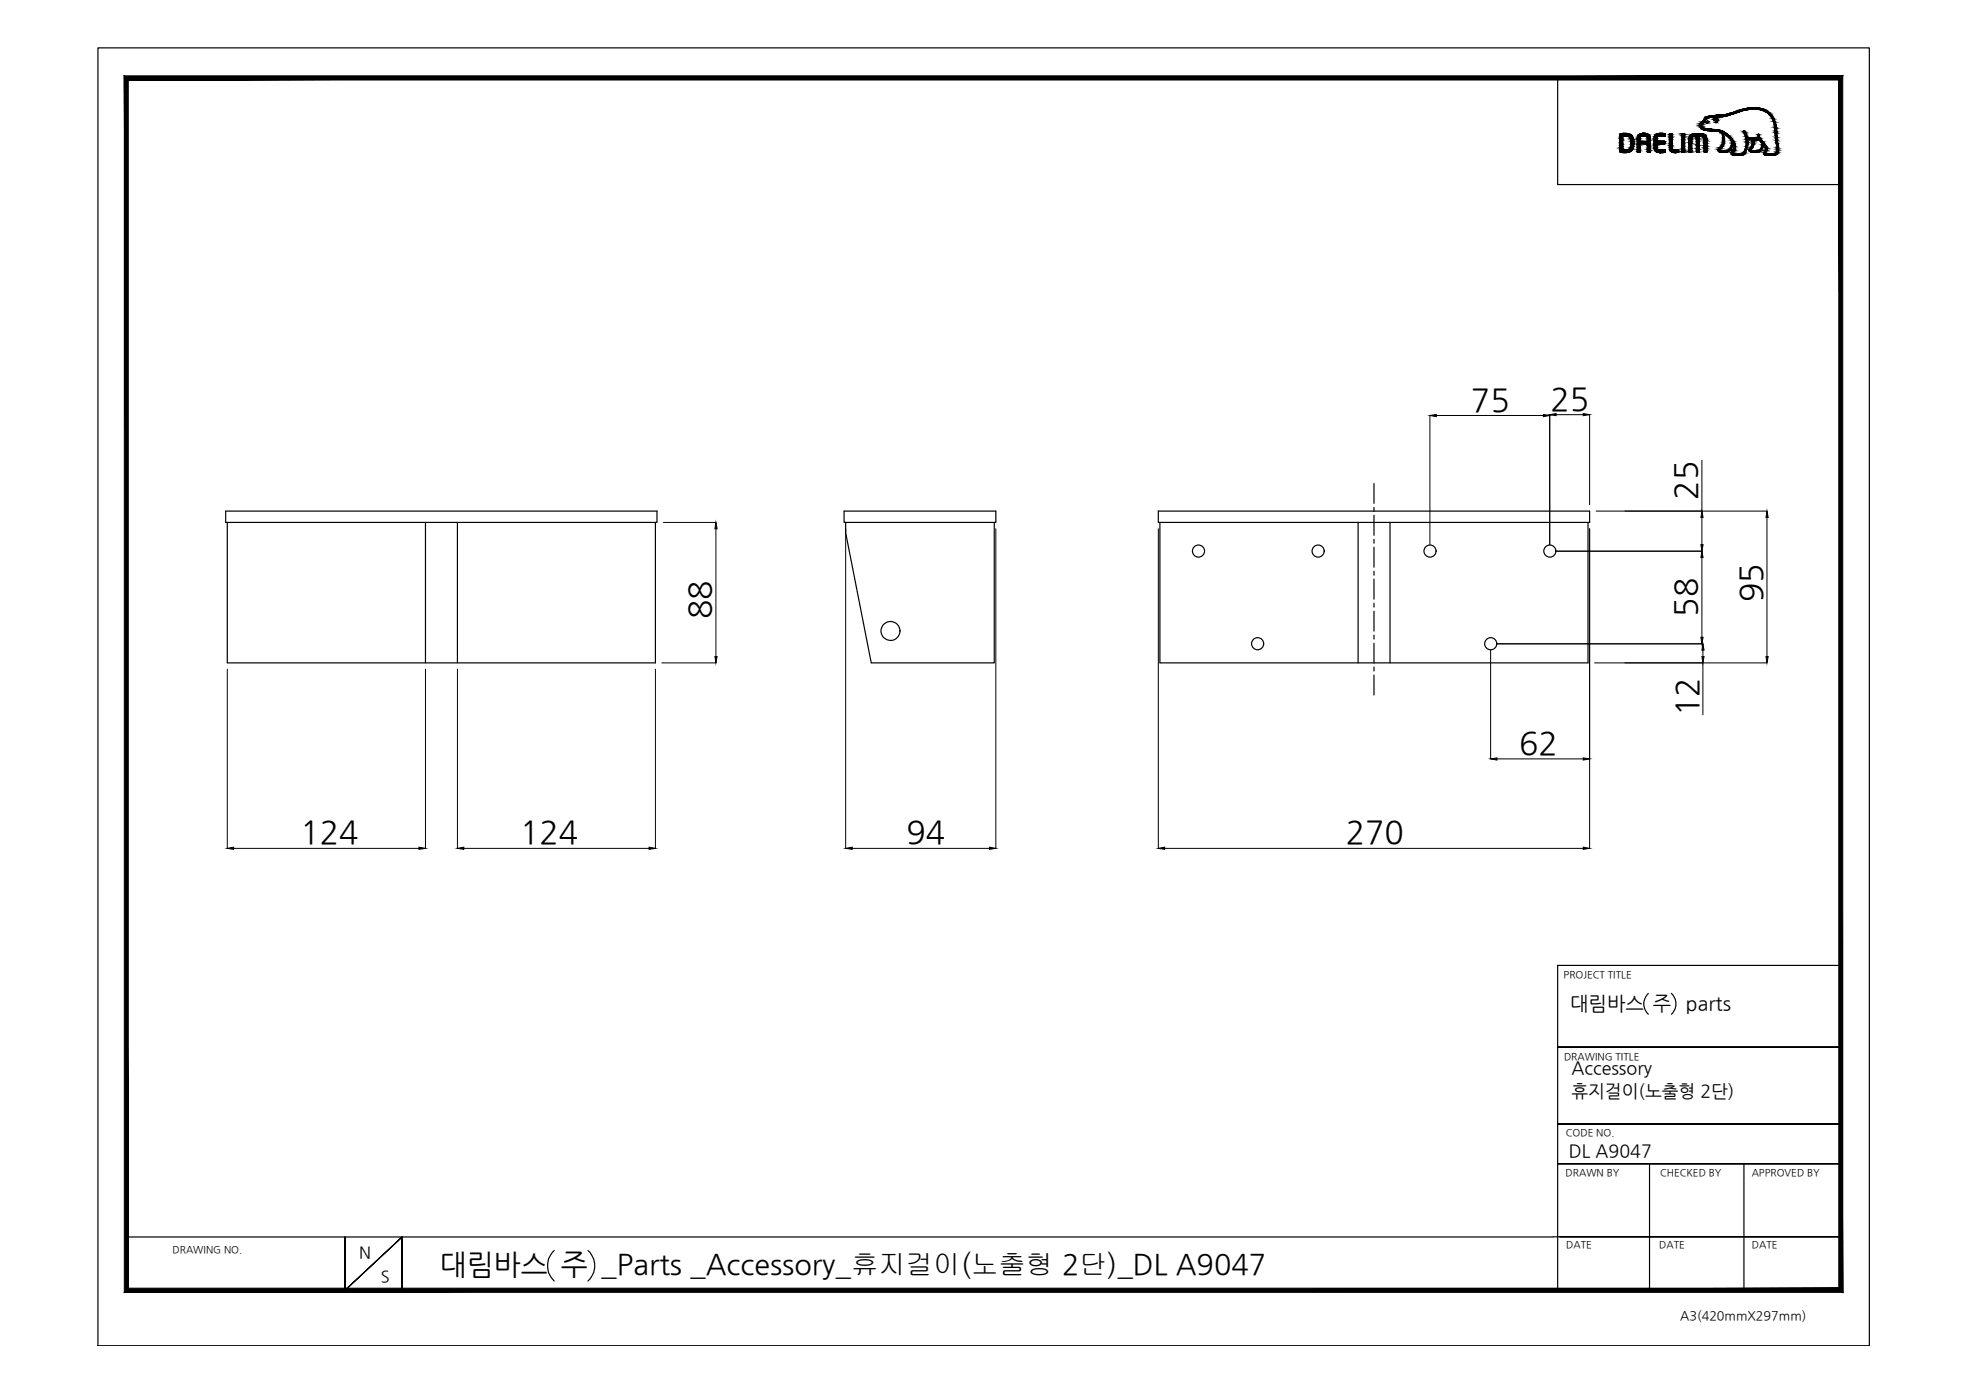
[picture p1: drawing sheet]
<svg xmlns="http://www.w3.org/2000/svg" width="420mm" height="297mm" viewBox="0 0 420 297" stroke-linecap="round" stroke-linejoin="round" font-family="sans-serif">
<defs><g id="words">
<g font-size="6.8">
<text x="313.9" y="87.6">75</text>
<text x="330.9" y="87.4">25</text>
<text x="362.1" y="106.7" transform="rotate(-90 362.1 106.7)">25</text>
<text x="362.1" y="131.6" transform="rotate(-90 362.1 131.6)">58</text>
<text x="376" y="128.5" transform="rotate(-90 376 128.5)">95</text>
<text x="151.7" y="132.1" transform="rotate(-90 151.7 132.1)">88</text>
<text x="362.4" y="152.8" transform="rotate(-90 362.4 152.8)">12</text>
<text x="324.2" y="160.9">62</text>
<text x="64.1" y="180">124</text>
<text x="111" y="180">124</text>
<text x="193.4" y="179.9">94</text>
<text x="287.2" y="180">270</text>
</g>
<text font-size="6.1" x="93.8" y="271.9">대림바스 주 _Parts _Accessory_휴지걸이(노출형 2단)_DL A9047</text>
<g font-size="4.2">
<text x="335.1" y="215.4">대림바스 주</text>
<text x="359.8" y="215.4">parts</text>
</g>
<g font-size="3.8">
<text x="335.3" y="229.2">Accessory</text>
<text x="335.3" y="234">휴지걸이(노출형 2단)</text>
<text x="334.8" y="247">DL A9047</text>
</g>
<g font-size="3.5">
<text x="76.6" y="268.5">N</text>
<text x="81.3" y="273.6">S</text>
</g>
<text font-size="2.7" x="358.5" y="281.6">A3(420mmX297mm)</text>
<g font-size="2.1">
<text x="333.7" y="208.6">PROJECT TITLE</text>
<text x="333.7" y="226.2">DRAWING TITLE</text>
<text x="334.1" y="242.4">CODE NO.</text>
<text x="334.1" y="251">DRAWN BY</text>
<text x="354.2" y="251">CHECKED BY</text>
<text x="373.8" y="251">APPROVED BY</text>
<text x="36.8" y="267.4">DRAWING NO.</text>
<text x="334.2" y="266.4">DATE</text>
<text x="354.1" y="266.4">DATE</text>
<text x="373.8" y="266.4">DATE</text>
</g>
</g></defs>
<!-- layer: 0 -->
<g fill="none" stroke="#000" stroke-width=".25">
<path d="M20.9 10.2h378v277h-378zM332.4 16.6v22.8h60.4M368.3 32.5h.1M48.2 109.1h92v2.4h-92zM48.5 111.5v29.9h91.4v-29.9M90.8 111.5v29.9M97.6 111.5v29.9M180.1 109.1h32.4v2.4h-32.4zM180.5 111.5v2.2l5.4 27.7h26.3v-29.9M247.2 109.1h92v2.4h-92zM247.5 111.5v29.9h91.4v-29.9M289.8 111.5v29.9"/>
<path d="M293.2 103.2v4.2M293.2 108.3v.8M293.2 110v4.2M293.2 115.1v.8M293.2 116.8v4.2M296.6 111.5v29.9M293.2 121.9v.8M293.2 123.6v4.3M293.2 128.7v.9M293.2 130.4v4.3M293.2 135.5v.9M293.2 137.3v4.2"/>
<path d="M293.2 142.3v.9M293.2 144.1v4.2M351.7 212a3 3 0 0 0 0 4.4M356.6 212a3 3 0 0 1 0 4.4M392.8 206h-60.4v69.7M332.4 223.4h60.4h-60.4M332.4 239.9h60.4h-60.4M332.4 248.3h60.4h-60.4M352 248.3v27M372.1 248.3v27M27 264h304.4M73.6 264v11.4l12.2-11.4-12.2 11.4z"/>
<path d="M85.8 275.4v-11.4v11.4M118.3 266.8a4.5 4.5 0 0 0 0 6.6M125.5 266.8a4.4 4.4 0 0 1 0 6.6M331.4 263.9h61.4h-59.9M341 275.3h51.8"/>
<circle cx="255.7" cy="117.6" r="1.29"/>
<circle cx="281.3" cy="117.6" r="1.29"/>
<circle cx="305.1" cy="117.6" r="1.29"/>
<circle cx="330.7" cy="117.6" r="1.29"/>
<circle cx="190" cy="134.6" r="2.02"/>
<circle cx="268.4" cy="137.4" r="1.29"/>
<circle cx="318.1" cy="137.4" r="1.29"/>
</g>
<g fill="#000" stroke="#000" stroke-width=".21">
<path d="M305.1 88.7l1.4-.3v.5zM329.3 88.4l1.4 .3-1.4 .2zM330.7 88.5l1.3-.3v.5zM337.8 88.2l1.4 .3-1.4 .2zM152.8 111.5l.2 1.3h-.4zM363.2 117.6l.2 1.4h-.4zM363 116.2h.4l-.2 1.4zM363.2 109.1l.2 1.3h-.4zM377 109.1l.3 1.3h-.5zM363 136h.4l-.2 1.4zM363.4 137.4l.2 1.3h-.4zM152.6 140.1h.4l-.2 1.3z"/>
<path d="M363.2 140.1h.4l-.2 1.3zM376.8 140.1h.5l-.3 1.3zM318.1 161.9l1.3-.2v.5zM337.8 161.7l1.4 .2-1.4 .3zM48.5 181l1.4-.2v.4zM89.4 180.8l1.4 .2-1.4 .2zM97.6 181l1.4-.2v.4zM138.5 180.8l1.4 .2-1.4 .2zM180.5 181l1.3-.2v.4zM211.1 180.8l1.4 .2-1.4 .2zM247.2 181l1.3-.2v.4zM337.8 180.8l1.4 .2-1.4 .2z"/>
<path d="M27.4 274.9l-.9 .9 365.9-.9zM26.5 275.8l365.9-.9 .8 .9zM392.4 17.1v257.8l.8 .9zM393.2 16.2v259.6l-.8-258.7zM27.4 17.1h365l.8-.9zM26.5 16.2h366.7l-365.8 .9zM26.5 16.2l.9 258.7v-257.8zM26.5 16.2l.9 258.7-.9 .9z"/>
</g>
<g fill="none" stroke="#000" stroke-width=".21">
<path d="M305.1 88.7v27.5M306.5 88.7h22.8M330.7 88.5v27.7M332 88.5h5.8M339.2 88.5v19.2M363.2 98.2v10.9M141.5 111.5h11.3M152.8 112.8v27.3M180.5 112.8v68.2M212.5 112.8v68.2M247.2 112.8v68.2M332 117.6h31.2"/>
<path d="M339.2 112.8v68.2M340.6 109.1h36.4M363.2 110.4v5.8M363.2 119v17M377 110.4v29.7M318.1 138.7v23.2M319.4 137.4h44M363.4 138.7v1.4M48.5 142.8v38.2M90.8 142.8v38.2M97.6 142.8v38.2M139.9 142.8v38.2"/>
<path d="M141.2 141.4h11.6M340.3 141.4h36.7M363.4 141.4v11.1M319.4 161.9h18.4M49.9 181h39.5M99 181h39.5M181.8 181h29.3M248.5 181h89.3"/>
</g>
<g fill="#000" stroke="#000" stroke-width=".21">
<path d="M345.7 32.4h2zM345.7 28.6h2zM346.1 32.5h1.2zM346.3 28.5h.8zM346.9 32h1.4zM351 29h1zM353.5 32.4h1.9zM353.5 28.6h1.9zM353.8 32.5h1.6zM354.1 32.6h.3zM354.1 28.5h.4zM354.4 29.1h1z"/>
<path d="M354.6 29.1h.8zM357.2 32.6h.6zM362 32.5h.6zM362 28.5h.7zM364.2 25.9h.3zM364.7 27.9h2.5zM365.6 24.7h3.2zM365.7 25.6h.2zM365.7 25.6h.1zM365.9 25.3h.5zM366.1 26.1l.1 .1zM366.2 24.6h2.6z"/>
<path d="M366.1 25.2h.2zM366.4 24.6h2.4zM371.9 32.7h.4zM374 23h.7zM374.8 29.8h.6zM375.1 29.5h.5zM375.2 28.7l.1-.1zM379.1 31.3h.4z"/>
<path d="M345.6 29h1.3zM345.6 29h1.3z"/>
<path d="M345.6 32h1.3zM345.6 32h1.3z"/>
<path d="M346.1 32.5l1 .1zM346.3 32.6h.8z"/>
<path d="M345.6 29.1h.7zM345.6 29.1h.7z"/>
<path d="M345.6 29.1l.7 .2v-.2zM345.6 29.1l.7 .2h-.7z"/>
<path d="M345.6 29.3h.7zM345.6 29.3h.7z"/>
<path d="M345.6 29.3l.7 .3v-.3zM345.6 29.3l.7 .3h-.7z"/>
<path d="M345.6 29.6l.7 .3v-.3zM345.6 29.6l.7 .3h-.7z"/>
<path d="M345.6 29.9l.7 .1v-.1zM345.6 29.9l.7 .1h-.7z"/>
<path d="M345.6 30l.7 .5v-.5zM345.6 30l.7 .5h-.7z"/>
<path d="M345.6 30.5l.7 .3v-.3zM345.6 30.5l.7 .3h-.7z"/>
<path d="M345.6 30.8l.7 .4v-.4zM345.6 30.8l.7 .4h-.7zM345.6 31.2h.7zM345.6 31.2h.7z"/>
<path d="M345.6 31.2l.7 .4v-.4zM345.6 31.2l.7 .4h-.7z"/>
<path d="M345.6 31.6l.7 .2v-.2zM345.6 31.6l.7 .2h-.7z"/>
<path d="M345.6 31.8h.7zM345.6 31.8h.7z"/>
<path d="M345.6 31.8l.7 .2v-.2zM345.6 31.8l.7 .2h-.7zM345.6 32h.7zM345.6 32h.7z"/>
<path d="M345.6 32h.7zM345.6 32h.7z"/>
<path d="M345.6 32h.8zM345.6 32h.8z"/>
<path d="M345.6 29h1zM345.6 29h1.3z"/>
<path d="M345.6 29h1zM345.6 29l.7 .1zM345.6 29.1h.7zM345.6 29.1h.7z"/>
<path d="M345.6 32h1.1zM345.6 32h1.1z"/>
<path d="M345.6 32h1.2zM345.6 32h1.2z"/>
<path d="M345.6 29h1.3zM345.6 29h1.3z"/>
<path d="M346.9 29h1.4zM346.9 29h1.4z"/>
<path d="M345.6 32h1.3zM345.6 32h1.3z"/>
<path d="M346.3 28.5h1zM346.1 28.5h1.2z"/>
<path d="M346.1 28.5h1.2zM346 28.5h1.3z"/>
<path d="M346 28.5h1.4zM345.8 28.5h1.6z"/>
<path d="M346 32.5h1.3zM346 32.5h1.3z"/>
<path d="M345.8 28.5l1.9 .1zM345.8 28.5l1.9 .1h-2zM345.7 28.6h2z"/>
<path d="M345.8 32.5h1.6zM345.8 32.5h1.5z"/>
<path d="M345.7 28.6l2.2 .1-.2-.1zM345.7 28.6l2.2 .1h-2.3z"/>
<path d="M345.7 32.4h2zM345.7 32.4l1.7 .1z"/>
<path d="M345.6 32.3h2.3zM345.6 32.3h2.4z"/>
<path d="M345.6 32.3l2.1 .1 .2-.1zM345.6 32.3l2.1 .1h-2zM345.7 32.4h2z"/>
<path d="M345.6 28.7h2.4zM345.6 28.7h2.4z"/>
<path d="M345.6 28.7l2.4 .1zM345.6 28.7l2.4 .1z"/>
<path d="M348 30.2h.6zM348 30.2h.6zM348 30.2h.6zM348 30.2h.6zM348 30.2h.6zM348 30.2h.6z"/>
<path d="M345.6 28.8l2.6 .1-.2-.1zM345.6 28.8l2.6 .1h-2.6zM345.6 28.9h2.6zM345.6 28.9h2.6z"/>
<path d="M345.6 32.3h2.4zM345.6 32.3h2.4z"/>
<path d="M345.6 28.9l2.7 .1-.1-.1zM345.6 28.9l2.7 .1h-2.7z"/>
<path d="M345.6 32.1l2.4 .2 .2-.2zM345.6 32.1l2.4 .2h-2.4z"/>
<path d="M346.9 29h1.4zM346.9 29h1.4z"/>
<path d="M345.6 32l2.6 .1 .1-.1zM345.6 32l2.6 .1h-2.6zM345.6 32.1h2.6zM345.6 32.1h2.6z"/>
<path d="M347 29h1.3zM347 29h1.3z"/>
<path d="M347.2 29l1.1 .1v-.1zM347.2 29l1.1 .1z"/>
<path d="M347 32h1.3zM346.9 32h1.4zM346.9 32h1.4z"/>
<path d="M347.4 31.9h.9zM347 32h1.3z"/>
<path d="M347.5 29.1h.9zM347.5 29.1h.9z"/>
<path d="M347.5 29.1l.9 .2v-.2zM347.5 29.1l.9 .2h-.7z"/>
<path d="M347.5 31.9h.9zM347.4 31.9h.9z"/>
<path d="M347.7 29.3l.8 .1-.1-.1zM347.7 29.3l.8 .1h-.7z"/>
<path d="M347.6 31.8h.8zM347.5 31.9h.9z"/>
<path d="M347.8 29.4l.8 .2-.1-.2zM347.8 29.4l.8 .2h-.7z"/>
<path d="M347.8 31.6h.7zM347.8 31.6h.7z"/>
<path d="M347.8 31.6l.6 .2 .1-.2zM347.8 31.6l.6 .2h-.8z"/>
<path d="M347.9 29.6l.7 .2v-.2zM347.9 29.6l.7 .2h-.7z"/>
<path d="M347.9 29.8l.7 .1v-.1zM347.9 29.8l.7 .1h-.6z"/>
<path d="M348 29.9l.6 .2v-.2zM348 29.9l.6 .2h-.6z"/>
<path d="M348 30.1l.6 .1zM348 30.1l.6 .1z"/>
<path d="M348 31.3l.5 .3 .1-.3zM348 31.3l.5 .3h-.7z"/>
<path d="M348 30.2h.6zM348 30.2h.6z"/>
<path d="M348 30.2l.6 .1zM348 30.2l.6 .1z"/>
<path d="M348 30.3l.6 .2v-.2zM348 30.3l.6 .2h-.6z"/>
<path d="M348 30.5l.6 .1v-.1zM348 30.5l.6 .1h-.6z"/>
<path d="M348 30.6l.6 .1v-.1zM348 30.6l.6 .1h-.6z"/>
<path d="M348 30.7l.6 .1zM348 30.7l.6 .1z"/>
<path d="M348 30.8h.6zM348 30.8h.6z"/>
<path d="M348 30.8l.6 .1zM348 30.8l.6 .1z"/>
<path d="M348 30.9l.6 .4v-.4zM348 30.9l.6 .4h-.6zM348 31.3h.6zM348 31.3h.6z"/>
<path d="M349.4 29.6h.6zM349.4 29.6h.6zM349.4 29.6h.6zM349.4 29.6h.6z"/>
<path d="M349.5 32.5h.3zM349.5 32.5h.3z"/>
<path d="M349.5 32.5h.4zM349.5 32.5h.3z"/>
<path d="M349.4 32.5h.6zM349.4 32.5h.5z"/>
<path d="M349.4 29.5l.6 .1zM349.4 29.5l.6 .1z"/>
<path d="M349.4 29.6h.6zM349.4 29.6h.6zM349.4 29.6h.6zM349.4 29.6h.6z"/>
<path d="M349.4 29.6h.6zM349.4 29.6h.6zM349.4 29.6h.6zM349.4 29.6h.6z"/>
<path d="M349.4 29.6l.6 .3v-.3zM349.4 29.6l.6 .3h-.6zM349.4 29.9h.6zM349.4 29.9h.6z"/>
<path d="M349.4 29.9l.6 .2v-.2zM349.4 29.9l.6 .2h-.6z"/>
<path d="M349.4 30.1l.6 .1zM349.4 30.1l.6 .1z"/>
<path d="M349.4 30.7l.6 .1zM349.4 30.7l.6 .1z"/>
<path d="M349.4 30.8l.6 .2v-.2zM349.4 30.8l.6 .2h-.6z"/>
<path d="M349.4 31l.6 .4v-.4zM349.4 31l.6 .4h-.6z"/>
<path d="M349.4 31.4l.6 .1zM349.4 31.4l.6 .1z"/>
<path d="M349.4 31.5l.6 .4v-.4zM349.4 31.5l.6 .4h-.6z"/>
<path d="M349.4 31.9h.6zM349.4 31.9h.6z"/>
<path d="M349.4 31.9l.6 .2v-.2zM349.4 31.9l.6 .2h-.6z"/>
<path d="M349.4 32.1l.6 .1zM349.4 32.1l.6 .1z"/>
<path d="M349.4 32.2l.6 .1zM349.4 32.2l.6 .1z"/>
<path d="M349.4 32.3h.6zM349.4 32.3h.6z"/>
<path d="M349.4 32.3l.6 .1zM349.4 32.3l.6 .1zM349.4 32.4h.6zM349.4 32.4h.6zM349.4 32.4h.6zM349.4 32.4h.6z"/>
<path d="M349.4 32.4h.6zM349.4 32.4h.6z"/>
<path d="M349.4 32.4h.6zM349.4 32.4l.6 .1z"/>
<path d="M349.4 29.3l.6 .2v-.2zM349.4 29.3l.6 .2h-.6z"/>
<path d="M349.4 29.2l.6 .1 .1-.1zM349.4 29.2l.6 .1h-.6z"/>
<path d="M349.4 29.1h.8zM349.4 29.1l.7 .1z"/>
<path d="M349.5 29.1h.9zM349.5 29.1h.7zM349.4 29.1h.8zM349.4 29.1h.8z"/>
<path d="M349.5 29h1.1zM349.5 29l.9 .1z"/>
<path d="M350.6 28.5h.3zM350.6 28.5h.3zM350.6 28.5h.3zM350.5 28.5h.4z"/>
<path d="M350.5 28.5h.6zM350.4 28.5h.7z"/>
<path d="M350.4 28.5h.8zM350.4 28.5h.8z"/>
<path d="M350.4 28.5h1zM350.2 28.5h1.2z"/>
<path d="M350.2 28.5l1.3 .1zM350 28.6h1.5z"/>
<path d="M350 28.6l1.8 .1zM349.8 28.7h2z"/>
<path d="M351.5 29.6h.7zM351.5 29.6h.7z"/>
<path d="M349.8 28.7l2.1 .1zM349.6 28.8h2.3z"/>
<path d="M349.6 28.8l2.4 .1-.1-.1zM349.6 28.8l2.4 .1h-2.5z"/>
<path d="M349.5 28.9l2.5 .1zM349.5 28.9l2.5 .1z"/>
<path d="M350.9 29h1.1zM350.9 29h1.1zM351 29h1z"/>
<path d="M351.1 29l1 .1zM351.1 29l1 .1z"/>
<path d="M351.3 29.1h.8zM351.3 29.1h.8z"/>
<path d="M351.4 29.1l.7 .2v-.2zM351.4 29.1l.7 .2h-.6z"/>
<path d="M351.6 32.5h.5zM351.6 32.5h.4z"/>
<path d="M351.5 29.3l.7 .1zM351.5 29.3l.7 .1z"/>
<path d="M351.5 29.4h.7zM351.5 29.4h.7z"/>
<path d="M351.5 29.4l.7 .2v-.2zM351.5 29.4l.7 .2h-.7zM351.5 29.6h.7zM351.5 29.6h.7z"/>
<path d="M351.5 29.6h.7zM351.5 29.6h.7z"/>
<path d="M351.5 29.6l.7 .1zM351.5 29.6l.7 .1zM351.5 29.7h.7zM351.5 29.7h.7z"/>
<path d="M351.5 29.7l.7 .2v-.2zM351.5 29.7l.7 .2h-.7z"/>
<path d="M351.5 29.9h.7zM351.5 29.9h.7z"/>
<path d="M351.5 29.9l.7 .2v-.2zM351.5 29.9l.7 .2h-.7z"/>
<path d="M351.5 30.1l.7 .1zM351.5 30.1l.7 .1z"/>
<path d="M349.4 30.2h2.8zM349.4 30.2h2.8z"/>
<path d="M349.4 30.2h2.8zM349.4 30.2h2.8z"/>
<path d="M349.4 30.2l2.8 .4v-.4zM349.4 30.2l2.8 .4h-2.8z"/>
<path d="M349.4 30.6l2.8 .1zM349.4 30.6l2.8 .1z"/>
<path d="M351.5 30.7l.7 .1zM351.5 30.7l.7 .1z"/>
<path d="M351.5 30.8l.7 .1v-.1zM351.5 30.8l.7 .1h-.7z"/>
<path d="M351.5 30.9l.7 .2v-.2zM351.5 30.9l.7 .2h-.7zM351.5 31.1h.7zM351.5 31.1h.7z"/>
<path d="M351.5 31.1l.7 .5v-.5zM351.5 31.1l.7 .5h-.7z"/>
<path d="M351.5 31.6h.7zM351.5 31.6h.7z"/>
<path d="M351.5 31.6l.7 .3v-.3zM351.5 31.6l.7 .3h-.7z"/>
<path d="M351.5 31.9l.7 .2v-.2zM351.5 31.9l.7 .2h-.7z"/>
<path d="M351.5 32.1l.7 .1zM351.5 32.1l.7 .1z"/>
<path d="M351.5 32.2l.7 .1zM351.5 32.2l.7 .1z"/>
<path d="M351.5 32.3l.7 .1zM351.5 32.3l.7 .1zM351.5 32.4h.7zM351.5 32.4h.7z"/>
<path d="M351.5 32.4h.7zM351.5 32.4h.7zM351.5 32.4h.7zM351.5 32.4h.7z"/>
<path d="M351.5 32.4h.7zM351.5 32.4l.6 .1zM351.6 32.5h.5zM351.6 32.5h.5z"/>
<path d="M353 29.1h1.2zM353 29.1h1.2z"/>
<path d="M353 29.4l.6 .1zM353 29.4l.6 .1z"/>
<path d="M353 29.5h.6zM353 29.5h.6zM353 29.5h.6zM353 29.5h.6z"/>
<path d="M353 29.5l.6 .1zM353 29.5l.6 .1z"/>
<path d="M353 29.6h.6zM353 29.6h.6z"/>
<path d="M353 29.6h.6zM353 29.6h.6z"/>
<path d="M353 29.6l.6 .3v-.3zM353 29.6l.6 .3h-.6z"/>
<path d="M353 29.9l.6 .1v-.1zM353 29.9l.6 .1h-.6z"/>
<path d="M353 30l.6 .1zM353 30l.6 .1z"/>
<path d="M353 30.1l.6 .1zM353 30.1l.6 .1z"/>
<path d="M353 30.7l.6 .1zM353 30.7l.6 .1z"/>
<path d="M353 30.8l.6 .2v-.2zM353 30.8l.6 .2h-.6z"/>
<path d="M353 31l.6 .1v-.1zM353 31l.6 .1h-.6z"/>
<path d="M353 31.1l.6 .2v-.2zM353 31.1l.6 .2h-.6z"/>
<path d="M353 31.3l.6 .1zM353 31.3l.6 .1z"/>
<path d="M353 31.4l.6 .1zM353 31.4l.6 .1z"/>
<path d="M353 31.5h.6zM353 31.5h.6zM353 31.5h.6zM353 31.5h.6z"/>
<path d="M353 31.5l.6 .1v-.1zM353 31.5l.6 .1h-.6z"/>
<path d="M353 31.6l.6 .2v-.2zM353 31.6l.6 .2h-.6z"/>
<path d="M353 29.2h.6zM353 29.2h.7z"/>
<path d="M353 29.2l.6 .2v-.2zM353 29.2l.6 .2h-.6z"/>
<path d="M353 31.8h.7zM353 31.8h.7z"/>
<path d="M353 31.8l.8 .1zM353 31.8l.8 .1z"/>
<path d="M353 29.1h.7zM353 29.1l.7 .1z"/>
<path d="M353.7 32.5h1.7zM353.8 32.5h1.6zM353.8 32.5h1.6zM353.8 32.5h1.6zM353.8 32.5h1.6zM353.8 32.5h1.6z"/>
<path d="M353 31.9l.9 .1zM353 31.9l.9 .1z"/>
<path d="M353 29.1h.9zM353 29.1h1.1z"/>
<path d="M353 29.1h.9zM353 29.1h.7z"/>
<path d="M353 29.1h1.1zM353 29.1h1.2z"/>
<path d="M353 32h1.1zM353 32h1.1z"/>
<path d="M354.1 32.6h.3zM354.2 32.6h.2z"/>
<path d="M353 32h1.2zM353 32h1.2zM353 32h1.2zM353 32h1.2z"/>
<path d="M354.1 32.6h.3zM354.1 32.6h.4z"/>
<path d="M354.1 28.5h.8zM354 28.5h.9z"/>
<path d="M354.6 29.1h.8zM355.2 29.1h.2z"/>
<path d="M354 28.5h1.2zM353.9 28.5h1.3z"/>
<path d="M354.1 32.6h.9zM354.1 32.6h.4z"/>
<path d="M353 30.7h2.2zM353 30.7h2.2z"/>
<path d="M353 30.2h2.2zM353 30.2h2.2z"/>
<path d="M353 30.7h2.2zM353 30.7h2.2z"/>
<path d="M353.9 28.5h1.4zM353.8 28.5h1.5z"/>
<path d="M353 30.2h2.2zM353 30.2h2.2z"/>
<path d="M353 30.2h2.3zM353 30.2h2.3z"/>
<path d="M353.9 32.5h1.3zM353.9 32.5l1.1 .1z"/>
<path d="M353.8 28.5h1.5zM353.8 28.5h1.5z"/>
<path d="M353.9 32.5h1.4zM353.9 32.5h1.3z"/>
<path d="M353 30.2l2.4 .1zM353 30.2l2.4 .1z"/>
<path d="M353 30.7h2.3zM353 30.7h2.2z"/>
<path d="M353.8 28.5h1.6zM353.8 28.5h1.6z"/>
<path d="M353.8 28.5h1.6zM353.7 28.5h1.7z"/>
<path d="M353.7 28.5l1.7 .1zM353.5 28.6h1.9zM353.5 28.6h1.9z"/>
<path d="M353.5 28.6l1.9 .1v-.1zM353.3 28.7l.2-.1 1.9 .1z"/>
<path d="M353.3 28.7l2.1 .1v-.1zM353.3 28.7l2.1 .1h-2.2z"/>
<path d="M353.2 28.8l2.2 .1zM353.1 28.9h2.3z"/>
<path d="M353.1 28.9l2.3 .1zM353.1 28.9l2.3 .1z"/>
<path d="M353.1 29l2.3 .1zM353.1 29l2.3 .1zM353 29.1h2.4zM353 29.1h2.4z"/>
<path d="M354.2 29.1h1.2zM354.2 29.1h1.2z"/>
<path d="M354.2 29.1h1.2zM354.2 29.1h1.2zM354.4 29.1h1z"/>
<path d="M353 30.3l2.4 .1zM353 30.3l2.4 .1z"/>
<path d="M353 30.4l2.4 .1v-.1zM353 30.4l2.4 .1h-2.4z"/>
<path d="M353 30.5l2.4 .1zM353 30.5l2.4 .1z"/>
<path d="M353 30.6h2.4zM353 30.6l2.3 .1z"/>
<path d="M353 32h2.4zM353 32h2.4z"/>
<path d="M353 32l2.4 .1zM353 32l2.4 .1z"/>
<path d="M353.1 32.1l2.3 .1v-.1zM353.1 32.1l2.3 .1h-2.2z"/>
<path d="M353.2 32.2l2.2 .1zM353.2 32.2l2.2 .1z"/>
<path d="M353.3 32.3l2.1 .1v-.1zM353.3 32.3l2.1 .1h-1.9zM353.5 32.4h1.9z"/>
<path d="M353.5 32.4l1.9 .1zM353.5 32.4l1.9 .1zM353.7 32.5h1.7z"/>
<path d="M353.8 32.5h1.6zM353.8 32.5h1.5z"/>
<path d="M356.4 28.5h.3zM356.4 28.5h.3z"/>
<path d="M356.4 28.5h.4zM356.3 28.5h.5z"/>
<path d="M356.3 28.5l.6 .1zM356.3 28.5l.6 .1z"/>
<path d="M356.3 28.6h.6zM356.3 28.6h.6z"/>
<path d="M356.2 28.6l.7 .1zM356.2 28.6l.7 .1zM356.2 28.7h.7zM356.2 28.7h.7z"/>
<path d="M356.2 28.7l.7 .1v-.1zM356.2 28.7l.7 .1h-.7zM356.2 28.8h.7zM356.2 28.8h.7z"/>
<path d="M356.2 28.8l.7 .2v-.2zM356.2 28.8l.7 .2h-.7z"/>
<path d="M356.2 29l.7 .1zM356.2 29l.7 .1z"/>
<path d="M356.2 29.1l.7 .3v-.3zM356.2 29.1l.7 .3h-.7z"/>
<path d="M356.2 29.4h.7zM356.2 29.4h.7z"/>
<path d="M356.2 29.4l.7 .4v-.4zM356.2 29.4l.7 .4h-.7z"/>
<path d="M356.2 29.8l.7 .1zM356.2 29.8l.7 .1z"/>
<path d="M356.2 29.9l.7 .7v-.7zM356.2 29.9l.7 .7h-.7z"/>
<path d="M356.2 30.6l.7 .1zM356.2 30.6l.7 .1z"/>
<path d="M356.2 30.7l.7 .3v-.3zM356.2 30.7l.7 .3h-.7z"/>
<path d="M356.2 31l.7 .1zM356.2 31l.7 .1z"/>
<path d="M356.2 31.1l.7 .2v-.2zM356.2 31.1l.7 .2h-.7z"/>
<path d="M356.2 31.3l.7 .1zM356.2 31.3l.7 .1z"/>
<path d="M356.2 31.4l.7 .1zM356.2 31.4l.7 .1z"/>
<path d="M356.2 31.5h.7zM356.2 31.5h.7z"/>
<path d="M356.2 31.5l.7 .1zM356.2 31.5l.7 .1zM356.2 31.6h.7zM356.2 31.6h.7z"/>
<path d="M356.2 31.6h.7zM356.2 31.6h.7zM356.2 31.6h.7zM356.2 31.6h.7z"/>
<path d="M356.2 31.6l.7 .1v-.1zM356.2 31.6l.7 .1h-.6z"/>
<path d="M356.3 31.7l.6 .1v-.1zM356.3 31.7l.6 .1h-.6zM356.3 31.8h.6zM356.3 31.8h.6z"/>
<path d="M356.3 31.8l.7 .1zM356.3 31.8l.7 .1z"/>
<path d="M356.3 31.9l.9 .1zM356.3 31.9l.9 .1z"/>
<path d="M357.2 32.6h.5zM357.4 32.6h.3z"/>
<path d="M356.3 32h1.1zM356.3 32h1.1z"/>
<path d="M356.3 32h1.1zM356.3 32h1.1z"/>
<path d="M357.1 32.5h.8zM357.1 32.5l.7 .1z"/>
<path d="M357 32.5h1zM357 32.5h.9z"/>
<path d="M357 32.5h1.1zM357 32.5h1z"/>
<path d="M356.3 32h1.9zM356.3 32h1.9z"/>
<path d="M356.3 32l1.9 .1zM356.3 32l1.9 .1z"/>
<path d="M356.3 32.1h1.9zM356.3 32.1h1.9z"/>
<path d="M356.3 32.1l1.9 .1zM356.3 32.1l1.9 .1z"/>
<path d="M356.4 32.2l1.8 .1v-.1zM356.4 32.2l1.8 .1h-1.7z"/>
<path d="M356.5 32.3l1.7 .1zM356.5 32.3l1.7 .1z"/>
<path d="M356.6 32.4l1.6 .1zM356.6 32.4l1.6 .1zM356.8 32.5h1.4zM356.8 32.5h1.4z"/>
<path d="M356.8 32.5h1.4zM356.8 32.5h1.4zM356.9 32.5h1.3zM356.9 32.5h1.3z"/>
<path d="M356.9 32.5h1.3zM356.9 32.5h1.2z"/>
<path d="M359 28.5h.4zM358.9 28.5h.5zM358.9 28.5h.5zM358.9 28.5h.5z"/>
<path d="M358.9 28.5l.6 .2-.1-.2zM358.9 28.5l.6 .2h-.7z"/>
<path d="M358.9 32.5h.5zM358.9 32.5h.4z"/>
<path d="M358.8 28.7h.7zM358.8 28.7h.7zM358.8 28.7h.7zM358.8 28.7h.7z"/>
<path d="M358.8 28.7l.7 .1v-.1zM358.8 28.7l.7 .1h-.7zM358.8 28.8h.7zM358.8 28.8h.7z"/>
<path d="M358.8 28.8l.7 .2v-.2zM358.8 28.8l.7 .2h-.7zM358.8 29h.7zM358.8 29h.7z"/>
<path d="M358.8 29l.7 .3v-.3zM358.8 29l.7 .3h-.7zM358.8 29.3h.7zM358.8 29.3h.7z"/>
<path d="M358.8 29.3l.7 .5v-.5zM358.8 29.3l.7 .5h-.7zM358.8 29.8h.7zM358.8 29.8h.7z"/>
<path d="M358.8 29.8l.7 .7v-.7zM358.8 29.8l.7 .7h-.7zM358.8 30.5h.7zM358.8 30.5h.7z"/>
<path d="M358.8 30.5l.7 .7v-.7zM358.8 30.5l.7 .7h-.7zM358.8 31.2h.7zM358.8 31.2h.7z"/>
<path d="M358.8 31.2l.7 .6v-.6zM358.8 31.2l.7 .6h-.7zM358.8 31.8h.7zM358.8 31.8h.7z"/>
<path d="M358.8 31.8l.7 .2v-.2zM358.8 31.8l.7 .2h-.7zM358.8 32h.7zM358.8 32h.7z"/>
<path d="M358.8 32l.7 .2v-.2zM358.8 32l.7 .2h-.7zM358.8 32.2h.7zM358.8 32.2h.7z"/>
<path d="M358.8 32.2l.7 .1v-.1zM358.8 32.2l.7 .1h-.7zM358.8 32.3h.7zM358.8 32.3h.7z"/>
<path d="M358.8 32.3l.7 .1zM358.8 32.3l.7 .1z"/>
<path d="M358.8 32.4l.6 .1 .1-.1zM358.8 32.4l.6 .1h-.5zM358.9 32.5h.5zM358.9 32.5h.5z"/>
<path d="M360.5 32.5h.4zM360.5 32.5h.3z"/>
<path d="M360.4 32.4h.6zM360.4 32.4h.6z"/>
<path d="M360.4 32.4l.5 .1 .1-.1zM360.4 32.4l.5 .1zM360.5 32.5h.4zM360.5 32.5h.4z"/>
<path d="M360.4 29.7l.6 .1zM360.4 29.7l.6 .1z"/>
<path d="M360.4 29.8l.6 .3v-.3zM360.4 29.8l.6 .3h-.6z"/>
<path d="M360.4 30.1h.6zM360.4 30.1h.6z"/>
<path d="M360.4 30.1l.6 .1zM360.4 30.1l.6 .1z"/>
<path d="M360.4 30.2h.6zM360.4 30.2h.6z"/>
<path d="M360.4 30.2h.6zM360.4 30.2h.6z"/>
<path d="M360.4 30.2l.6 .1zM360.4 30.2l.6 .1z"/>
<path d="M360.4 30.3l.6 .1v-.1zM360.4 30.3l.6 .1h-.6z"/>
<path d="M360.4 30.4l.6 .1zM360.4 30.4l.6 .1z"/>
<path d="M360.4 30.5l.6 .1v-.1zM360.4 30.5l.6 .1h-.6z"/>
<path d="M360.4 30.6l.6 .1zM360.4 30.6l.6 .1z"/>
<path d="M360.4 30.7l.6 .9v-.9zM360.4 30.7l.6 .9h-.6zM360.4 31.6h.6zM360.4 31.6h.6z"/>
<path d="M360.4 31.6l.6 .5v-.5zM360.4 31.6l.6 .5h-.6zM360.4 32.1h.6zM360.4 32.1h.6z"/>
<path d="M360.4 32.1l.6 .1v-.1zM360.4 32.1l.6 .1h-.6zM360.4 32.2h.6zM360.4 32.2h.6z"/>
<path d="M360.4 32.2l.6 .1zM360.4 32.2l.6 .1zM360.4 32.3h.6zM360.4 32.3h.6z"/>
<path d="M360.4 32.3l.6 .1zM360.4 32.3l.6 .1z"/>
<path d="M360.4 29.5h.6zM360.4 29.5h.6z"/>
<path d="M360.4 29.5l.6 .2v-.2zM360.4 29.5l.6 .2h-.6z"/>
<path d="M360.5 29.3l.5 .2 .2-.2zM360.5 29.3l.5 .2h-.6z"/>
<path d="M360.5 29.1l.7 .2 .1-.2zM360.5 29.1l.7 .2h-.7z"/>
<path d="M360.5 29.1h1zM360.5 29.1h.8z"/>
<path d="M360.5 29.1h1.1zM360.5 29.1h1z"/>
<path d="M360.5 29.1h1.4zM360.5 29.1h1.4z"/>
<path d="M360.5 29.1h1.4zM360.5 29.1h1.1z"/>
<path d="M361.9 29.1h2.2zM361.9 29.1h2.2z"/>
<path d="M362 29.1h.7zM362 29.1h.7z"/>
<path d="M362 32.3h.6zM362 32.3h.6z"/>
<path d="M362.1 32.5h.5zM362.1 32.5h.3z"/>
<path d="M362 29.1l.6 .1zM362 29.1l.6 .1z"/>
<path d="M362 29.2l.6 .1zM362 29.2l.6 .1z"/>
<path d="M362 29.3l.6 .1zM362 29.3l.6 .1z"/>
<path d="M362 29.4l.6 .1v-.1zM362 29.4l.6 .1h-.6z"/>
<path d="M362 29.5l.6 .1zM362 29.5l.6 .1z"/>
<path d="M362 29.6l.6 .2v-.2zM362 29.6l.6 .2h-.6z"/>
<path d="M362 29.8l.6 .4v-.4zM362 29.8l.6 .4h-.6z"/>
<path d="M362 30.2l.6 .1v-.1zM362 30.2l.6 .1h-.6z"/>
<path d="M362 30.3l.6 .6v-.6zM362 30.3l.6 .6h-.6z"/>
<path d="M362 30.9l.6 .1v-.1zM362 30.9l.6 .1h-.6z"/>
<path d="M362 31l.6 .6v-.6zM362 31l.6 .6h-.6z"/>
<path d="M362 31.6l.6 .1v-.1zM362 31.6l.6 .1h-.6z"/>
<path d="M362 31.7l.6 .2v-.2zM362 31.7l.6 .2h-.6z"/>
<path d="M362 31.9l.6 .1v-.1zM362 31.9l.6 .1h-.6z"/>
<path d="M362 32l.6 .1v-.1zM362 32l.6 .1h-.6z"/>
<path d="M362 32.1l.6 .1zM362 32.1l.6 .1z"/>
<path d="M362 32.2l.6 .1zM362 32.2l.6 .1z"/>
<path d="M362 32.3l.6 .1zM362 32.3l.6 .1zM362 32.4h.6zM362 32.4h.6z"/>
<path d="M362 32.4h.6zM362 32.4h.6z"/>
<path d="M362 32.4h.6zM362 32.4l.6 .1zM362 32.5h.6z"/>
<path d="M362 29.1h.7zM362 29.1h.6z"/>
<path d="M362 28.5h1.1zM361.5 28.5h1.6z"/>
<path d="M362.7 26.7l.4 .1zM362.7 26.7l.4 .1z"/>
<path d="M362.7 26.8l.4 .1zM362.7 26.8l.4 .1z"/>
<path d="M362.7 26.9l.4 .1zM362.7 26.9l.4 .1zM362.8 27h.3zM362.8 27h.3z"/>
<path d="M361.5 28.5h1.7zM361.5 28.5h1.7z"/>
<path d="M362.8 27l.4 .1-.1-.1zM362.8 27l.4 .1h-.4z"/>
<path d="M362.8 26.6h.4zM362.8 26.6h.4z"/>
<path d="M362.8 26.6l.3 .1 .1-.1zM362.8 26.6l.3 .1h-.4z"/>
<path d="M362.8 26.5h.4zM362.8 26.5l.4 .1z"/>
<path d="M362.8 27.1h.5zM362.8 27.1h.5z"/>
<path d="M361.4 28.5l2.1 .1zM361 28.6h2.5z"/>
<path d="M363.3 25.9h.4zM363.3 25.9h.4zM363.3 25.9h.4zM363.3 25.9h.4zM363.3 25.9h.4zM363.3 25.9h.4z"/>
<path d="M362.9 27.1l.6 .2zM362.9 27.1l.6 .2h-.6z"/>
<path d="M362.9 26.4h.4zM362.9 26.4l.3 .1z"/>
<path d="M363.4 25.8h.4zM363.4 25.8h.4zM363.4 25.8h.4zM363.4 25.8h.4zM363.4 25.8h.4z"/>
<path d="M363 26.2l.3 .2 .2-.2zM363 26.2l.3 .2h-.4z"/>
<path d="M362.9 27.3h.6zM362.9 27.3h.6z"/>
<path d="M363 26.2h.5zM363 26.2h.5z"/>
<path d="M363 27.3l.7 .1zM363 27.3l.7 .1z"/>
<path d="M361 28.6l2.6 .1zM361 28.6l2.6 .1z"/>
<path d="M363.1 26.1l.4 .1 .1-.1zM363.1 26.1l.4 .1h-.5z"/>
<path d="M363.6 29.6h.6zM363.6 29.6h.6z"/>
<path d="M363.2 26h.4zM363.2 26l.4 .1h-.5z"/>
<path d="M361 28.7l2.9 .1-.3-.1zM360.7 28.8l.3-.1 2.9 .1z"/>
<path d="M363.6 32.4h.7zM363.6 32.4h.7z"/>
<path d="M363.3 25.9l.4 .1zM363.3 25.9l.4 .1zM363.2 26h.5zM363.2 26h.5z"/>
<path d="M363.2 26h.5zM363.2 26h.4z"/>
<path d="M363.3 25.9h.4zM363.3 25.9h.4z"/>
<path d="M363.4 25.8h.4zM363.4 25.8h.4z"/>
<path d="M363.3 25.8h.5zM363.3 25.8l.4 .1z"/>
<path d="M363.1 27.4h.7zM363.1 27.4h.7z"/>
<path d="M363.1 27.4l.9 .1zM363.1 27.4l.9 .1z"/>
<path d="M363.4 25.8h.4zM363.4 25.8h.4zM363.4 25.8h.4zM363.4 25.8h.4z"/>
<path d="M363.5 25.7h.3zM363.5 25.7h.3z"/>
<path d="M363.4 25.7h.4zM363.4 25.7l.4 .1zM363.4 25.8h.4z"/>
<path d="M360.7 28.8h3.2zM360.7 28.8h3.2z"/>
<path d="M360.7 28.8l3.4 .3-.2-.3zM360.7 28.8l3.4 .3h-3.6z"/>
<path d="M363.2 27.5h.9zM363.2 27.5h.9z"/>
<path d="M361.9 29.1h2.2zM361.9 29.1h2.2zM362 29.1h2.1zM362 29.1h2.1z"/>
<path d="M362.7 29.1h1.4zM362.7 29.1h1.4z"/>
<path d="M362.7 29.1h1.4zM362.7 29.1h1.4z"/>
<path d="M363.6 25.4h.5zM363.6 25.4h.5z"/>
<path d="M363.6 25.4l.2 .3 .3-.3zM363.6 25.4l.2 .3h-.3z"/>
<path d="M363.2 27.5h.9zM363.2 27.5h.9zM363.2 27.5h.9zM363.2 27.5h.9z"/>
<path d="M362.9 29.1h1.2zM362.9 29.1h1.2z"/>
<path d="M363.2 29.1l.9 .1zM363.2 29.1l.9 .1z"/>
<path d="M363.3 29.2h.8zM363.3 29.2h.8z"/>
<path d="M363.4 29.2l.8 .2-.1-.2zM363.4 29.2l.8 .2z"/>
<path d="M363.5 29.4l.7 .2v-.2zM363.5 29.4l.7 .2h-.6z"/>
<path d="M363.8 32.5h.4zM363.8 32.5h.2z"/>
<path d="M364.2 26.3h.1zM364.2 26.3h.1z"/>
<path d="M363.6 29.6l.7 .3-.1-.3zM363.6 29.6l.7 .3h-.7z"/>
<path d="M363.6 32.4h.6zM363.6 32.4l.6 .1z"/>
<path d="M363.2 27.5h1.1zM363.2 27.5h1.1z"/>
<path d="M363.2 27.5h1.2zM363.2 27.5h1.2z"/>
<path d="M363.6 29.9l.7 .2v-.2zM363.6 29.9l.7 .2h-.7z"/>
<path d="M363.6 30.1h.7zM363.6 30.1h.7z"/>
<path d="M363.6 30.1l.7 .1zM363.6 30.1l.7 .1z"/>
<path d="M363.6 30.2h.7zM363.6 30.2h.7z"/>
<path d="M363.6 30.2l.7 .1zM363.6 30.2l.7 .1z"/>
<path d="M363.6 30.3l.7 .1zM363.6 30.3l.7 .1z"/>
<path d="M363.6 30.4l.7 .2v-.2zM363.6 30.4l.7 .2h-.7z"/>
<path d="M363.6 30.6l.7 .1v-.1zM363.6 30.6l.7 .1h-.7z"/>
<path d="M363.6 30.7l.7 .3v-.3zM363.6 30.7l.7 .3h-.7z"/>
<path d="M363.6 31l.7 .2v-.2zM363.6 31l.7 .2h-.7z"/>
<path d="M363.6 31.2l.7 .4v-.4zM363.6 31.2l.7 .4h-.7z"/>
<path d="M363.6 31.6l.7 .1v-.1zM363.6 31.6l.7 .1h-.7z"/>
<path d="M363.6 31.7l.7 .3v-.3zM363.6 31.7l.7 .3h-.7z"/>
<path d="M363.6 32l.7 .1v-.1zM363.6 32l.7 .1h-.7z"/>
<path d="M363.6 32.1l.7 .1zM363.6 32.1l.7 .1z"/>
<path d="M363.6 32.2l.7 .1zM363.6 32.2l.7 .1z"/>
<path d="M363.6 32.3h.7zM363.6 32.3h.7z"/>
<path d="M363.6 32.3l.7 .1zM363.6 32.3l.7 .1z"/>
<path d="M363.6 32.4h.7zM363.6 32.4h.7z"/>
<path d="M363.6 32.4h.7zM363.6 32.4h.6z"/>
<path d="M364.2 26.2h.2zM364.2 26.2l.1 .1zM364.2 26.3h.1z"/>
<path d="M363.8 25.2l.3 .2 .4-.2zM363.8 25.2l.3 .2h-.5z"/>
<path d="M364.1 26.2h.4zM364.1 26.2h.3zM364.2 26.2h.2zM364.2 26.2h.2z"/>
<path d="M364.2 25.9h.4zM364.2 25.9h.4zM364.1 25.9h.5zM364.1 25.9h.5z"/>
<path d="M364.1 26.1h.4zM364.1 26.1l.4 .1z"/>
<path d="M363.2 27.5h1.4zM363.2 27.5h1.4z"/>
<path d="M364.1 25.9h.5zM364.1 25.9h.5zM364.1 25.9h.5zM364.1 25.9h.5zM364.1 25.9h.5zM364.1 25.9h.5zM364.1 25.9h.5zM364.1 25.9h.5z"/>
<path d="M364.1 26h.5zM364.1 26l.4 .1z"/>
<path d="M364.1 25.9l.5 .1zM364.1 25.9l.5 .1z"/>
<path d="M364.1 26h.5zM364.1 26h.5zM364.1 26h.5zM364.1 26h.5z"/>
<path d="M364.1 26h.5zM364.1 26h.5zM364.1 26h.5zM364.1 26h.5z"/>
<path d="M363.2 27.5h1.5zM363.2 27.5h1.5z"/>
<path d="M363.2 27.5h1.6zM363.2 27.5h1.6z"/>
<path d="M363.2 27.5l1.6 .1zM363.2 27.5l1.6 .1z"/>
<path d="M363.2 27.6h1.7zM363.2 27.6h1.7z"/>
<path d="M364.1 25l.4 .2 .4-.2zM363.8 25.2l.3-.2 .4 .2zM363.8 25.2h.7zM363.8 25.2h.7z"/>
<path d="M363.3 27.6h2zM363.3 27.6h2z"/>
<path d="M364.1 25h1zM364.1 25h.8z"/>
<path d="M363.3 27.6l2.8 .1zM363.3 27.6l2.8 .1z"/>
<path d="M364.2 25h1.3zM364.1 25h1z"/>
<path d="M364.2 24.9h1.4zM364.2 24.9h1.4zM364.2 24.9h1.4zM364.2 24.9h1.5z"/>
<path d="M364.2 24.9h1.4zM364.2 24.9l1.3 .1z"/>
<path d="M365.7 24.7h3.1zM365.6 24.7h3.2zM365.6 24.7h3.2zM365.6 24.7h3.2z"/>
<path d="M364.2 24.9h1.5zM364.2 24.9h1.8z"/>
<path d="M365.7 25.5l.2 .1zM365.7 25.5l.2 .1z"/>
<path d="M364.2 24.9h1.8zM364.2 24.9h1.9z"/>
<path d="M365.7 25.5h.3zM365.7 25.5h.2z"/>
<path d="M364.2 24.9h1.9zM364.2 24.9h2z"/>
<path d="M365.7 25.5h.4zM365.7 25.5h.3zM365.7 25.5h.3zM365.7 25.5h.3z"/>
<path d="M366.1 26.1l.1 .1zM366.1 26.2h.1z"/>
<path d="M363.4 27.7h2.8zM363.4 27.7h2.8z"/>
<path d="M363.4 27.7h3.1zM363.4 27.7h3.1z"/>
<path d="M365.7 25.4h.5zM365.7 25.4l.4 .1z"/>
<path d="M366.1 25.2h.2zM366 25.2h.3z"/>
<path d="M366.3 25.5h.2zM366.3 25.5h.2z"/>
<path d="M366.1 26.1h.2zM366.1 26.1h.1z"/>
<path d="M366 25.2l.4 .1zM365.9 25.3h.5zM365.9 25.3h.5z"/>
<path d="M366 26h.3zM366 26l.3 .1z"/>
<path d="M366.1 26h.3zM366 26h.3z"/>
<path d="M365.9 25.3l.6 .1zM365.8 25.4h.7z"/>
<path d="M366.1 26h.3zM366.1 26h.3z"/>
<path d="M365.8 25.4h.7zM365.7 25.4h.8z"/>
<path d="M363.5 27.7h3.1zM363.5 27.7h3.1z"/>
<path d="M366.2 25.4l.3 .1zM366.2 25.4l.3 .1z"/>
<path d="M366.3 25.8h.2zM366.3 25.8h.2z"/>
<path d="M366.3 25.8l.1 .2 .1-.2zM366.3 25.8l.1 .2h-.3z"/>
<path d="M366.3 25.5h.3zM366.3 25.5h.3z"/>
<path d="M366.3 25.5l.3 .1v-.1zM366.3 25.5l.3 .1zM366.3 25.6h.3zM366.3 25.6h.3z"/>
<path d="M366.3 25.6l.3 .1zM366.3 25.6l.3 .1z"/>
<path d="M366.3 25.7h.3zM366.3 25.7l.2 .1z"/>
<path d="M363.6 27.7h3zM363.6 27.7h3z"/>
<path d="M363.6 27.7h3.1zM363.6 27.7h3.1z"/>
<path d="M363.6 27.7l3.3 .1zM363.6 27.7l3.3 .1z"/>
<path d="M364.2 24.9h2.7zM364.2 24.9h2z"/>
<path d="M363.8 27.8h3.3zM363.8 27.8h3.3zM364 27.8h3.1zM364 27.8h3.1z"/>
<path d="M366.6 31.9l.4 .1zM366.6 31.9l.4 .1z"/>
<path d="M366.6 32l.4 .1zM366.6 32l.4 .1z"/>
<path d="M366.6 32.1h.4zM366.6 32.1h.4z"/>
<path d="M366.7 31.8h.3zM366.7 31.8l.3 .1z"/>
<path d="M366.6 32.1h.5zM366.6 32.1h.5z"/>
<path d="M366.7 31.8h.4zM366.7 31.8h.3z"/>
<path d="M364 27.8h3.1zM364 27.8h3.1z"/>
<path d="M366.7 31.8h.4zM366.7 31.8h.4z"/>
<path d="M366.7 31.8h.4zM366.7 31.8h.4z"/>
<path d="M364.1 27.8l3 .1zM364.1 27.8l3 .1z"/>
<path d="M364.2 27.9h3zM364.2 27.9h3z"/>
<path d="M366.6 32.1h.5zM366.6 32.1h.5z"/>
<path d="M364.4 27.9h2.8zM364.4 27.9h2.8z"/>
<path d="M364.6 27.9h2.6zM364.6 27.9h2.6zM364.7 27.9h2.5z"/>
<path d="M364.7 27.9h2.5zM364.7 27.9h2.5z"/>
<path d="M364.8 27.9l2.6 .1zM364.8 27.9l2.6 .1z"/>
<path d="M366.8 31.6l.3 .2 .1-.2zM366.8 31.6l.3 .2h-.4z"/>
<path d="M366.8 31.6h.5zM366.8 31.6h.4z"/>
<path d="M366.9 31.5l.5 .1zM366.9 31.5l.5 .1z"/>
<path d="M366.9 31.6h.5zM366.8 31.6h.5z"/>
<path d="M365.8 28h1.7zM365.8 28h1.7z"/>
<path d="M367 31.5h.4zM367 31.5h.4z"/>
<path d="M366.9 31.5h.5zM366.9 31.5h.5z"/>
<path d="M367.5 28.4h.2zM367.5 28.4h.2z"/>
<path d="M366.3 28h1.3zM366.3 28h1.3z"/>
<path d="M366.5 28h1.2zM366.5 28h1.2z"/>
<path d="M367.1 31.3l.3 .2 .2-.2zM367 31.5l.1-.2 .3 .2z"/>
<path d="M367.6 30.2h.3zM367.6 30.2h.3z"/>
<path d="M367.2 31.3h.4zM367.2 31.3h.4z"/>
<path d="M366.6 28l1.2 .1zM366.6 28l1.2 .1z"/>
<path d="M364.3 24.9h3.4zM364.2 24.9h2.7z"/>
<path d="M367.3 31.1l.3 .2 .1-.2zM367.3 31.1l.3 .2h-.4z"/>
<path d="M367.7 28.4h.6zM367.7 28.4h.6z"/>
<path d="M367.7 28.4h.6zM367.7 28.4h.6z"/>
<path d="M367.5 28.4l.2 .1zM367.5 28.4l.2 .1zM367.5 28.5h.2zM367.5 28.5h.2zM367.5 28.5h.2zM367.5 28.5h.2zM367.5 28.5h.2zM367.5 28.5h.2z"/>
<path d="M367.5 28.5h.3zM367.5 28.5h.3z"/>
<path d="M367.4 31l.3 .1v-.1zM367.4 31l.3 .1h-.4z"/>
<path d="M364.3 24.9h3.5zM364.3 24.9h3.4z"/>
<path d="M367.5 28.5l.3 .1zM367.5 28.5l.3 .1z"/>
<path d="M367.5 28.6l.3 .4v-.4zM367.5 28.6l.3 .4h-.2z"/>
<path d="M366.9 28.1l1 .1zM366.9 28.1l1 .1z"/>
<path d="M367.6 29l.3 .1zM367.6 29l.3 .1z"/>
<path d="M367.5 30.7l.3 .1zM367.5 30.7l.3 .1z"/>
<path d="M367.5 30.8l.2 .2 .1-.2zM367.5 30.8l.2 .2h-.3z"/>
<path d="M367.6 29.1l.3 .3v-.3zM367.6 29.1l.3 .3h-.3z"/>
<path d="M367.6 30.5l.2 .2 .1-.2zM367.6 30.5l.2 .2h-.3z"/>
<path d="M367.1 28.2l.9 .1zM367.1 28.2l.9 .1z"/>
<path d="M367.6 29.4l.3 .2v-.2zM367.6 29.4l.3 .2h-.3z"/>
<path d="M367.6 29.6l.3 .3v-.3zM367.6 29.6l.3 .3h-.3zM367.6 29.9h.3zM367.6 29.9h.3z"/>
<path d="M367.6 30.1h.3zM367.6 30.1h.3zM367.6 30.1h.3zM367.6 30.1h.3z"/>
<path d="M367.6 30.1l.3 .1zM367.6 30.1l.3 .1zM367.6 30.2h.3zM367.6 30.2h.3zM367.6 30.2h.3zM367.6 30.2h.3z"/>
<path d="M367.6 30.2h.3zM367.6 30.2h.3z"/>
<path d="M367.6 30.2h.3zM367.6 30.2h.3z"/>
<path d="M367.6 30.2l.3 .2v-.2zM367.6 30.2l.3 .2h-.3z"/>
<path d="M367.6 30.4l.3 .1v-.1zM367.6 30.4l.3 .1h-.3z"/>
<path d="M367.6 29.9h.3zM367.6 29.9h.3z"/>
<path d="M367.6 29.9h.3zM367.6 29.9h.3z"/>
<path d="M367.6 29.9l.3 .2v-.2zM367.6 29.9l.3 .2h-.3zM367.6 30.1h.3zM367.6 30.1h.3z"/>
<path d="M367.3 28.3h.8zM367.3 28.3h.8z"/>
<path d="M364.5 24.8h3.6zM364.3 24.9h3.5z"/>
<path d="M367.4 28.3l.8 .1zM367.4 28.3l.8 .1z"/>
<path d="M367.4 28.4h.9zM367.4 28.4h.9z"/>
<path d="M367.7 28.4l.6 .1zM367.7 28.4l.6 .1zM367.8 28.5h.5zM367.8 28.5h.5z"/>
<path d="M364.7 24.8h3.6zM364.5 24.8h3.6z"/>
<path d="M367.1 32.5h1.2zM367.1 32.5h1.3z"/>
<path d="M367.8 28.5h.6zM367.8 28.5h.6z"/>
<path d="M367.8 28.5h.6zM367.8 28.5h.6z"/>
<path d="M367.9 28.5h.6zM367.9 28.5h.6z"/>
<path d="M367 32.4h1.4zM367 32.4h1.5z"/>
<path d="M367 32.4h1.4zM367 32.4l1.4 .1z"/>
<path d="M367.9 28.5l.7 .2zM367.9 28.5l.7 .2z"/>
<path d="M365 24.7h3.5zM364.7 24.8h3.6z"/>
<path d="M365 24.7h3.6zM365 24.7h3.5z"/>
<path d="M368.1 28.7l.8 .2-.3-.2zM368.1 28.7l.8 .2h-.5z"/>
<path d="M366.8 32.4h1.9zM366.8 32.4h1.7z"/>
<path d="M365.4 24.7h3.4zM365 24.7h3.6z"/>
<path d="M366.3 24.6h2.5zM366.2 24.6h2.6zM366.2 24.6h2.6z"/>
<path d="M366.2 24.6h2.6zM366.1 24.6h2.7z"/>
<path d="M366.1 24.6l2.7 .1zM365.7 24.7h3.1zM365.6 24.7h3.2z"/>
<path d="M365.6 24.7h3.2zM365.5 24.7h3.3z"/>
<path d="M365.5 24.7h3.3zM365.4 24.7h3.4z"/>
<path d="M366.8 32.4h2zM366.8 32.4h1.9z"/>
<path d="M366.6 24.6h2.2zM366.4 24.6h2.4zM366.3 24.6h2.5z"/>
<path d="M368.4 28.9l.6 .1zM368.4 28.9l.6 .1z"/>
<path d="M367.5 24.6h1.5zM366.6 24.6h2.2z"/>
<path d="M366.7 32.2l2.1 .2 .2-.2zM366.7 32.2l2.1 .2h-2z"/>
<path d="M368.5 29l.7 .2-.2-.2zM368.5 29l.7 .2h-.5z"/>
<path d="M366.7 32.2h2.3zM366.7 32.2h2.3z"/>
<path d="M366.6 32.1h2.5zM366.6 32.1l2.4 .1z"/>
<path d="M368.5 32.1h.6zM368.3 32.1h.8z"/>
<path d="M368.7 29.2l.8 .3-.3-.3zM368.7 29.2l.8 .3h-.5zM369 29.5h.5zM369 29.5h.5z"/>
<path d="M367.9 24.5h1.3zM367.5 24.6h1.5z"/>
<path d="M368.7 32.1h.5zM368.5 32.1h.6z"/>
<path d="M368.8 32h.5zM368.7 32.1h.5z"/>
<path d="M369 31.8l.3 .2 .1-.2zM368.8 32l.2-.2 .3 .2z"/>
<path d="M369.1 31.7l.3 .1 .1-.1zM369.1 31.7l.3 .1h-.4z"/>
<path d="M368.3 24.4h1.2zM367.9 24.5h1.3z"/>
<path d="M369 29.5l.8 .4-.3-.4zM369 29.5l.8 .4h-.4z"/>
<path d="M369.5 30.6h.3zM369.5 30.6h.3zM369.5 30.6h.3zM369.5 30.6h.3z"/>
<path d="M369.6 30.5h.2zM369.6 30.5h.2z"/>
<path d="M369.3 31.4l.2 .3 .1-.3zM369.3 31.4l.2 .3h-.4z"/>
<path d="M368.5 24.4h1.2zM368.3 24.4h1.2z"/>
<path d="M369.4 31h.3zM369.4 31h.3z"/>
<path d="M369.4 31l.2 .4 .1-.4zM369.4 31l.2 .4h-.3z"/>
<path d="M369.5 30.7l.2 .3 .1-.3zM369.5 30.7l.2 .3h-.3z"/>
<path d="M369.4 29.9l.5 .1zM369.4 29.9l.5 .1z"/>
<path d="M369.6 30.5l.2 .1zM369.6 30.5l.2 .1z"/>
<path d="M369.5 30.6h.3zM369.5 30.6h.3zM369.5 30.6h.3zM369.5 30.6h.3z"/>
<path d="M369.5 30.6h.3zM369.5 30.6l.3 .1z"/>
<path d="M369.5 32.7h.4zM369.5 32.7h.4z"/>
<path d="M369.5 32.6h.4zM369.5 32.6l.3 .1z"/>
<path d="M369.4 32.7h.5zM369.4 32.7h.5z"/>
<path d="M369.5 32.7l.4 .1zM369.5 32.7l.4 .1z"/>
<path d="M369.5 32.8h.4zM369.5 32.8h.4z"/>
<path d="M369.5 30l.4 .2v-.2zM369.5 30l.4 .2z"/>
<path d="M369.5 32.5h.4zM369.5 32.5l.4 .1z"/>
<path d="M369.6 30.2h.4zM369.6 30.2h.4z"/>
<path d="M369.6 32.4h.3zM369.6 32.4h.4z"/>
<path d="M369.6 32.4h.3zM369.6 32.4h.3z"/>
<path d="M369.5 32.4h.4zM369.5 32.4l.4 .1z"/>
<path d="M368.8 24.3h1.2zM368.5 24.4h1.2z"/>
<path d="M369.6 30.2l.4 .1zM369.6 30.2l.4 .1z"/>
<path d="M369.6 32.4h.4zM369.6 32.4h.4z"/>
<path d="M369.5 32.8h.5zM369.5 32.8h.5z"/>
<path d="M369.6 30.3l.5 .2-.1-.2zM369.6 30.3l.5 .2h-.5z"/>
<path d="M369.6 32.3h.4zM369.6 32.3h.4z"/>
<path d="M369.6 32.3h.4zM369.6 32.3l.4 .1z"/>
<path d="M369.7 32.2l.3 .1 .1-.1zM369.7 32.2l.3 .1h-.4z"/>
<path d="M369.8 30.5h.3zM369.8 30.5h.3z"/>
<path d="M369.8 30.5h.3zM369.8 30.5h.3z"/>
<path d="M369.9 30.5l.2 .1zM369.9 30.5l.2 .1z"/>
<path d="M369.9 30.6h.3zM369.9 30.6h.3z"/>
<path d="M369.8 32.1h.3zM369.7 32.2h.4z"/>
<path d="M369.1 24.2h1.1zM368.8 24.3h1.2z"/>
<path d="M369.9 30.6l.3 .1zM369.9 30.6l.3 .1z"/>
<path d="M369.9 30.7l.3 .2v-.2zM369.9 30.7l.3 .2h-.3z"/>
<path d="M369.8 32.1h.4zM369.8 32.1h.3z"/>
<path d="M369.9 30.9l.4 .3-.1-.3zM369.9 30.9l.4 .3h-.3z"/>
<path d="M369.9 31.9l.3 .2v-.2zM369.9 31.9l.3 .2h-.4z"/>
<path d="M369.2 24.1h1.1zM369.2 24.1h1.1zM369.2 24.1h1.1zM369.2 24.1h1.1z"/>
<path d="M369.2 24.1h1.1zM369.1 24.2h1.1z"/>
<path d="M369.9 31.8h.4zM369.9 31.8h.4z"/>
<path d="M369.9 31.8l.3 .1 .1-.1zM369.9 31.8l.3 .1h-.3z"/>
<path d="M370 31.2l.3 .1zM370 31.2l.3 .1z"/>
<path d="M370 31.3l.3 .2v-.2zM370 31.3l.3 .2h-.3z"/>
<path d="M370 31.5l.3 .3v-.3zM370 31.5l.3 .3h-.4z"/>
<path d="M369.5 24.1h1zM369.2 24.1h1.1zM369.2 24.1h1.1zM369.2 24.1h1.1z"/>
<path d="M369.7 24h1zM369.5 24.1h1z"/>
<path d="M370 23.9h1zM369.7 24h1z"/>
<path d="M370 23.9h1.1zM370 23.9h1z"/>
<path d="M370.1 23.8h1.1zM370 23.9h1.1z"/>
<path d="M370.1 23.8h1.1zM370.1 23.8h1.1z"/>
<path d="M370.2 23.8h1zM370.2 23.8h1zM370.2 23.8h1zM370.2 23.8h1.1z"/>
<path d="M370.2 23.8h1zM370.1 23.8h1.1zM370.1 23.8h1.1zM370.1 23.8h1.1zM370.1 23.8h1.1zM370.1 23.8h1.1z"/>
<path d="M370.4 23.8h1.1zM370.2 23.8h1.1z"/>
<path d="M369.9 33.2h1.7zM369.9 33.2h1.8z"/>
<path d="M369.8 33.1h2zM369.8 33.1l1.9 .1z"/>
<path d="M369.7 33.1h2.2zM369.7 33.1h2.1z"/>
<path d="M369.6 33.1h2.4zM369.6 33.1h2.3z"/>
<path d="M372.1 28.2h.3zM372.1 28.2h.3z"/>
<path d="M369.6 33h2.5zM369.6 33l2.4 .1z"/>
<path d="M371 23.6l.5 .2 .7-.2zM370.4 23.8l.6-.2 .5 .2z"/>
<path d="M369.5 32.9h2.7zM369.5 32.9l2.6 .1z"/>
<path d="M372.1 27.9h.2zM372.1 27.9h.2z"/>
<path d="M371 23.6h1.3zM371 23.6h1.2z"/>
<path d="M372.1 27.9l.2 .1zM372.1 27.9l.2 .1z"/>
<path d="M371.7 32.8h.6zM371.5 32.8h.8z"/>
<path d="M369.5 32.8l2.8 .1zM369.5 32.8l2.8 .1z"/>
<path d="M369.5 32.9h2.8zM369.5 32.9h2.7z"/>
<path d="M372.1 28h.2zM372.1 28h.2z"/>
<path d="M371.8 32.7h.5zM371.7 32.8h.6z"/>
<path d="M372.1 28h.2zM372.1 28h.2z"/>
<path d="M372.1 28h.2zM372.1 28h.2z"/>
<path d="M372.1 28l.3 .1zM372.1 28l.3 .1z"/>
<path d="M372.1 28.1l.3 .1zM372.1 28.1l.3 .1z"/>
<path d="M372 32.6l.3 .1 .1-.1zM372 32.6l.3 .1h-.4zM371.8 32.7h.5z"/>
<path d="M372.1 28.2l.4 .1-.1-.1zM372.1 28.2l.4 .1h-.4z"/>
<path d="M372.1 32.5h.3zM372.1 32.5l.3 .1zM372 32.6h.4zM372 32.6h.4z"/>
<path d="M372.1 28.3l.4 .1v-.1zM372.1 28.3l.4 .1z"/>
<path d="M372.1 32.5h.4zM372.1 32.5h.3z"/>
<path d="M372.2 28.4l.4 .1zM372.2 28.4l.4 .1z"/>
<path d="M372.2 32.3l.3 .2v-.2zM372.2 32.3l.3 .2h-.4z"/>
<path d="M372.2 28.5l.4 .1v-.1zM372.2 28.5l.4 .1h-.3z"/>
<path d="M372.6 29.6h.3zM372.6 29.6h.3zM372.6 29.6h.3zM372.6 29.6h.3zM372.6 29.6h.3zM372.6 29.6h.3z"/>
<path d="M372.3 28.6l.4 .2-.1-.2zM372.3 28.6l.4 .2h-.4z"/>
<path d="M372.6 30.5h.4zM372.6 30.5h.4z"/>
<path d="M372.3 28.8l.5 .3-.1-.3zM372.3 28.8l.5 .3h-.3z"/>
<path d="M371.4 23.4l.9 .2 .4-.2zM371 23.6l.4-.2 .9 .2z"/>
<path d="M372.3 31.9l.2 .4 .2-.4zM372.3 31.9l.2 .4h-.3z"/>
<path d="M372.5 29.1l.3 .1zM372.5 29.1l.3 .1z"/>
<path d="M372.5 29.2l.4 .1zM372.5 29.2l.4 .1z"/>
<path d="M372.5 31.4l.2 .5 .2-.5zM372.5 31.4l.2 .5h-.4zM372.3 31.9h.4zM372.3 31.9h.4z"/>
<path d="M371.5 23.4h1.4zM371.4 23.4h1.3z"/>
<path d="M372.5 29.3h.6zM372.5 29.3h.6z"/>
<path d="M372.6 29.6h.3zM372.6 29.6h.3z"/>
<path d="M372.9 29.6h2.8zM372.9 29.6h2.8z"/>
<path d="M372.6 29.6l.3 .1zM372.6 29.6l.3 .1z"/>
<path d="M372.6 29.7l.3 .1zM372.6 29.7l.3 .1h-.3z"/>
<path d="M372.5 31.3l.4 .1v-.1zM372.5 31.3l.4 .1h-.4z"/>
<path d="M372.6 29.8l.3 .1zM372.6 29.8l.3 .1z"/>
<path d="M372.6 29.9l.3 .3v-.3zM372.6 29.9l.3 .3h-.3z"/>
<path d="M372.6 30.2l.4 .1zM372.6 30.2l.4 .1h-.4z"/>
<path d="M372.6 31l.3 .3v-.3zM372.6 31l.3 .3h-.4z"/>
<path d="M372.6 30.3l.4 .1zM372.6 30.3l.4 .1z"/>
<path d="M372.6 30.4l.4 .1zM372.6 30.4l.4 .1z"/>
<path d="M372.6 30.5h.4zM372.6 30.5h.4z"/>
<path d="M372.6 30.5h.4zM372.6 30.5h.4z"/>
<path d="M372.6 30.5l.4 .2v-.2zM372.6 30.5l.4 .2h-.4z"/>
<path d="M372.6 30.7l.3 .3 .1-.3zM372.6 30.7l.3 .3h-.3z"/>
<path d="M371.6 23.4h1.5zM371.5 23.4h1.4z"/>
<path d="M372.5 29.3l1 .1zM372.5 29.3l1 .1z"/>
<path d="M373.2 32h.4zM373.2 32h.4z"/>
<path d="M372.5 29.4h1.5zM372.5 29.4h1.5z"/>
<path d="M371.8 23.3h1.7zM371.6 23.4h1.5z"/>
<path d="M373.2 32h.4zM373.2 32h.4z"/>
<path d="M373.2 31.9h.4zM373.2 31.9l.4 .1z"/>
<path d="M373.2 32l.4 .1zM373.2 32l.4 .1z"/>
<path d="M373.2 32.1h.5zM373.2 32.1h.5z"/>
<path d="M373.3 31.8l.3 .1 .1-.1zM373.3 31.8l.3 .1h-.4z"/>
<path d="M373.2 32.1h.5zM373.2 32.1h.5zM373.2 32.1h.5zM373.2 32.1h.5z"/>
<path d="M373.3 31.7l.4 .1zM373.3 31.7l.4 .1z"/>
<path d="M373.3 31.8h.4zM373.3 31.8h.4z"/>
<path d="M373.4 31.7h.4zM373.4 31.7h.3z"/>
<path d="M373.8 29.8h2zM373.9 29.8h1.9zM373.9 29.8h1.9zM373.9 29.8h1.9zM373.9 29.8h1.9z"/>
<path d="M373.4 31.6h.4zM373.4 31.6l.4 .1z"/>
<path d="M373.2 32.1h.6zM373.2 32.1h.6z"/>
<path d="M373.9 29.8h.3zM373.9 29.8h.3z"/>
<path d="M373.9 29.8h.3zM373.9 29.8h.3z"/>
<path d="M373.9 29.8h.3zM373.9 29.8h.3z"/>
<path d="M373.9 30.2h.4zM373.9 30.2h.4z"/>
<path d="M373.5 31.5l.3 .1 .1-.1zM373.5 31.5l.3 .1h-.4z"/>
<path d="M374 30.5h.3zM374 30.5h.3z"/>
<path d="M372.5 29.4l2.1 .1zM372.5 29.4l2.1 .1z"/>
<path d="M373.7 31.3h.3zM373.7 31.3h.3z"/>
<path d="M373.7 31.3l.2 .2 .1-.2zM373.7 31.3l.2 .2h-.4z"/>
<path d="M373.8 31l.4 .1zM373.8 31.1h.4z"/>
<path d="M373.8 31.1l.2 .2 .2-.2zM373.8 31.1l.2 .2h-.3z"/>
<path d="M374.2 29.8h1.6zM374.2 29.8h1.6z"/>
<path d="M373.9 29.8l.3 .1zM373.9 29.8l.3 .1z"/>
<path d="M373.9 29.9l.3 .1v-.1zM373.9 29.9l.3 .1z"/>
<path d="M373.9 30l.4 .1zM373.9 30l.4 .1z"/>
<path d="M373.9 30.8l.3 .2v-.2zM373.9 30.8l.3 .2h-.4z"/>
<path d="M373.9 30.1h.4zM373.9 30.1h.4zM373.9 30.1h.4zM373.9 30.1h.4z"/>
<path d="M373.9 30.1l.4 .1zM373.9 30.1l.4 .1zM373.9 30.2h.4zM373.9 30.2h.4z"/>
<path d="M373.9 30.2h.4zM373.9 30.2h.4z"/>
<path d="M373.9 30.2l.4 .2v-.2zM373.9 30.2l.4 .2h-.3zM374 30.4h.3zM374 30.4h.3zM374 30.4h.3zM374 30.4h.3zM374 30.4h.3zM374 30.4h.3z"/>
<path d="M374 30.4l.3 .1zM374 30.4l.3 .1zM374 30.5h.3zM374 30.5h.3z"/>
<path d="M374 30.5h.3zM374 30.5h.3z"/>
<path d="M374 30.5l.3 .2v-.2zM374 30.5l.3 .2h-.4z"/>
<path d="M373.9 30.7l.3 .1 .1-.1zM373.9 30.7l.3 .1h-.3z"/>
<path d="M374.2 29.8h1.6zM374.2 29.8h1.6zM374.2 29.8h1.6zM374.2 29.8h1.6zM374.2 29.8h1.6zM374.2 29.8h1.6z"/>
<path d="M372 23.3h2.6zM371.8 23.3h1.7z"/>
<path d="M374 23h1.1zM373.4 23h1.7z"/>
<path d="M372.6 29.5h2.4zM372.6 29.5h2.4z"/>
<path d="M373.4 23h2zM373.1 23h2.3z"/>
<path d="M373.8 32.5h1.3zM373.8 32.5h1.3z"/>
<path d="M375.2 28.7h.1zM375.2 28.7h.1z"/>
<path d="M375.2 29.5h.4zM375.2 29.5h.4z"/>
<path d="M375.3 29.5h.3zM375.2 29.5h.4zM375.2 29.5h.4zM375.2 29.5h.4zM375.2 29.5h.4z"/>
<path d="M375.2 28.7h.2zM375.2 28.7h.2z"/>
<path d="M373.7 32.4h1.6zM373.7 32.4l1.4 .1z"/>
<path d="M375.1 28.7l.3 .1zM375.1 28.7l.3 .1zM375.1 28.8h.3zM375.1 28.8h.3z"/>
<path d="M375.1 28.8h.3zM375.1 28.8h.3zM375.1 28.8h.3zM375.1 28.8h.3z"/>
<path d="M373.5 32.4h1.9zM373.5 32.4h1.8z"/>
<path d="M373.1 23h2.3zM373.1 23h2.3z"/>
<path d="M375.1 28.8h.3zM375.1 28.8h.3zM375.1 28.8h.3zM375.1 28.8h.3zM375.1 28.8h.3zM375.1 28.8h.3zM375.1 28.8h.3zM375.1 28.8h.3zM375.1 28.8h.3zM375.1 28.8h.3z"/>
<path d="M375.1 28.8l.3 .1zM375.1 28.8l.3 .1z"/>
<path d="M375.1 28.9h.3zM375.1 28.9h.3z"/>
<path d="M375.1 28.9l.4 .4-.1-.4zM375.1 28.9l.4 .4h-.3z"/>
<path d="M373.1 23l2.4 .1zM372.9 23.1h2.6z"/>
<path d="M375.2 29.3l.4 .1zM375.2 29.3l.4 .1h-.4z"/>
<path d="M372.9 23.1h2.7zM372.8 23.1h2.8z"/>
<path d="M375.2 29.4l.4 .1zM375.2 29.4l.4 .1zM375.2 29.5h.4zM375.2 29.5h.4z"/>
<path d="M375.2 29.5h.4zM375.2 29.5h.4zM375.2 29.5h.4z"/>
<path d="M373.4 32.3l2.2 .1zM373.4 32.3l2.2 .1z"/>
<path d="M373.4 32.4h2.2zM373.4 32.4h2z"/>
<path d="M372.8 23.1l3.1 .1zM372.4 23.2h3.5z"/>
<path d="M375.2 29.5h.4zM375.1 29.5h.5zM375 29.5h.6z"/>
<path d="M372.6 29.5l3 .1zM372.6 29.5l3 .1z"/>
<path d="M372.6 29.6h3.1zM372.6 29.6h3.1z"/>
<path d="M372.9 29.6h2.8zM372.9 29.6h2.8z"/>
<path d="M372.9 29.6h2.8zM372.9 29.6h2.8z"/>
<path d="M373.1 29.6l2.7 .1zM373.1 29.6l2.7 .1z"/>
<path d="M375.7 30.2h.5zM375.7 30.2h.5zM375.7 30.2h.5zM375.7 30.2h.5z"/>
<path d="M373.3 32.2l2.3 .1 .1-.1zM373.3 32.2l2.3 .1h-2.2z"/>
<path d="M373.6 29.7l2.2 .1zM373.6 29.7l2.2 .1zM373.8 29.8h2z"/>
<path d="M373.9 29.8h1.9zM373.9 29.8h1.9z"/>
<path d="M375.8 30.3h.4zM375.8 30.3h.4zM375.8 30.3h.4z"/>
<path d="M375.3 32.1h.5zM375.1 32.1h.7z"/>
<path d="M373.2 32.1h2.6zM373.2 32.1l2.5 .1z"/>
<path d="M374.3 29.8h1.5zM374.3 29.8h1.5z"/>
<path d="M374.4 29.8h1.4zM374.4 29.8h1.4z"/>
<path d="M375.4 29.8h.4zM375.4 29.8h.4zM375.4 29.8h.4zM375.4 29.8h.4z"/>
<path d="M375.4 29.8l.5 .1zM375.4 29.8l.5 .1z"/>
<path d="M375.5 29.9l.4 .1zM375.5 29.9l.4 .1z"/>
<path d="M375.4 32.1h.5zM375.3 32.1h.5z"/>
<path d="M372.4 23.2h3.7zM372.3 23.2h3.8z"/>
<path d="M375.5 32h.4zM375.5 32l.4 .1h-.5z"/>
<path d="M375.5 30l.5 .1zM375.5 30l.5 .1z"/>
<path d="M376 30.8h.2zM376 30.8h.2z"/>
<path d="M376 30.8h.2zM376 30.8h.2z"/>
<path d="M375.7 31.8l.2 .2 .1-.2zM375.7 31.8l.2 .2h-.4z"/>
<path d="M375.6 30.1l.6 .1zM375.6 30.1l.6 .1z"/>
<path d="M375.7 31.7h.3zM375.7 31.8h.3z"/>
<path d="M372.3 23.2l4 .1zM372 23.3h4.3z"/>
<path d="M375.9 31.4l.1 .3 .1-.3zM375.9 31.4l.1 .3h-.3z"/>
<path d="M375.7 30.2h.5zM375.7 30.2h.5z"/>
<path d="M375.7 30.2l.5 .1zM375.7 30.2l.5 .1zM375.8 30.3h.4z"/>
<path d="M375.9 31.2l.2 .2 .1-.2zM375.9 31.2l.2 .2h-.2z"/>
<path d="M375.8 30.3l.5 .1zM375.8 30.3l.5 .1z"/>
<path d="M376 30.8l.2 .1zM376 30.8l.2 .1zM376 30.9h.2zM376 30.9h.2zM376 30.9h.2zM376 30.9h.2z"/>
<path d="M376 30.9h.2zM376 30.9h.2z"/>
<path d="M375.9 30.9l.3 .1zM375.9 30.9l.3 .1z"/>
<path d="M375.9 31l.3 .2v-.2zM375.9 31l.3 .2h-.3z"/>
<path d="M374.6 23.3h1.8zM374.6 23.3h1.8z"/>
<path d="M375.8 30.4l.6 .1zM375.8 30.4l.6 .1z"/>
<path d="M375 23.3h1.4zM375 23.3h1.4z"/>
<path d="M375.9 30.5h.6zM375.9 30.5h.6z"/>
<path d="M376.4 32.8h.5zM376.4 32.8h.5z"/>
<path d="M375.1 23.3l1.5 .1zM375.1 23.3l1.5 .1z"/>
<path d="M376 30.5l.5 .1zM376 30.5l.5 .1z"/>
<path d="M376 30.6l.6 .1zM376 30.6l.6 .1z"/>
<path d="M376.5 32.4h.4zM376.5 32.4h.4z"/>
<path d="M376 30.7l.7 .1-.1-.1zM376 30.7l.7 .1h-.7z"/>
<path d="M375.6 23.4l1.2 .1zM375.6 23.4l1.2 .1z"/>
<path d="M376.2 30.8h.5zM376.2 30.8h.5z"/>
<path d="M376.3 30.8l.4 .1zM376.3 30.8l.4 .1zM376.3 30.9h.4zM376.3 30.9h.4zM376.3 30.9h.4zM376.3 30.9h.4zM376.3 30.9h.4zM376.3 30.9h.4z"/>
<path d="M376.3 30.9h.4zM376.3 30.9h.4z"/>
<path d="M376.3 30.9l.5 .1zM376.3 30.9l.5 .1z"/>
<path d="M376.7 31.5h.3zM376.7 31.5h.3z"/>
<path d="M375.8 23.5l1.1 .1zM375.8 23.5l1.1 .1z"/>
<path d="M376.8 32h.3zM376.8 32h.3z"/>
<path d="M376.4 32.6l.4 .1zM376.4 32.6l.4 .1zM376.4 32.7h.4zM376.4 32.7h.4z"/>
<path d="M376.4 32.7h.4zM376.4 32.7h.4zM376.4 32.7h.4zM376.4 32.7h.4z"/>
<path d="M376.4 32.7l.4 .1zM376.4 32.7l.4 .1zM376.4 32.8h.4zM376.4 32.8h.4z"/>
<path d="M376.4 31l.6 .3-.2-.3zM376.4 31l.6 .3h-.4zM376.6 31.3h.4zM376.6 31.3h.4z"/>
<path d="M376.4 32.8h.5zM376.4 32.8h.5z"/>
<path d="M376.5 32.4l.3 .2 .1-.2zM376.5 32.4l.3 .2h-.4zM376.4 32.6h.4zM376.4 32.6h.4z"/>
<path d="M376.1 23.6l1.1 .2-.3-.2zM376.1 23.6l1.1 .2h-.6z"/>
<path d="M376.4 32.8h.5zM376.4 32.8h.5z"/>
<path d="M376.6 31.3l.4 .2v-.2zM376.6 31.3l.4 .2h-.3z"/>
<path d="M376.7 32.2h.3zM376.7 32.2h.3z"/>
<path d="M376.6 32.2l.3 .2 .1-.2zM376.6 32.2l.3 .2h-.4z"/>
<path d="M376.7 31.5l.4 .1zM376.7 31.5l.4 .1z"/>
<path d="M376.7 32.1h.3zM376.7 32.1h.3z"/>
<path d="M376.7 32.1h.3zM376.7 32.1l.3 .1z"/>
<path d="M376.8 31.6h.3zM376.8 31.6h.3z"/>
<path d="M376.8 31.6l.3 .1zM376.8 31.6l.3 .1z"/>
<path d="M376.8 31.7l.3 .3v-.3zM376.8 31.7l.3 .3h-.3zM376.8 32h.3zM376.8 32h.3z"/>
<path d="M376.8 32h.3zM376.8 32l.2 .1z"/>
<path d="M376.6 23.8h.7zM376.6 23.8h.7z"/>
<path d="M376.8 23.8l.8 .3-.3-.3zM376.8 23.8l.8 .3h-.5z"/>
<path d="M377.1 24.1l.8 .3-.3-.3zM377.1 24.1l.8 .3h-.5z"/>
<path d="M377.4 24.4h.5zM377.4 24.4h.5z"/>
<path d="M377.5 24.4l.5 .1zM377.5 24.4l.5 .1z"/>
<path d="M377.6 24.5l.5 .1zM377.6 24.5l.5 .1z"/>
<path d="M377.7 24.6l.4 .1zM377.7 24.6l.4 .1z"/>
<path d="M377.7 24.7h.5zM377.7 24.7h.5z"/>
<path d="M377.8 24.7l.5 .2-.1-.2zM377.8 24.7l.5 .2h-.4z"/>
<path d="M377.9 24.9l.6 .4-.2-.4zM377.9 24.9l.6 .4h-.4z"/>
<path d="M378.1 25.3l.5 .1-.1-.1zM378.1 25.3l.5 .1h-.4z"/>
<path d="M378.2 25.4l.6 .6-.2-.6zM378.2 25.4l.6 .6h-.4z"/>
<path d="M378.6 32.8h.6zM378.6 32.8h.6z"/>
<path d="M376.8 33.2h1.8zM376.8 33.2h1.8z"/>
<path d="M376.9 33.2h1.7zM376.9 33.2h1.6z"/>
<path d="M378.7 27.2h.3zM378.7 27.2h.3z"/>
<path d="M376.7 33.1h2zM376.7 33.1l1.9 .1z"/>
<path d="M378.4 26h.4zM378.4 26h.4z"/>
<path d="M378.8 28.2h.3zM378.8 28.2h.3z"/>
<path d="M378.4 26l.6 .6-.2-.6zM378.4 26l.6 .6h-.4z"/>
<path d="M376.6 33.1h2.2zM376.6 33.1h2.1z"/>
<path d="M378.9 29.4h.4zM378.9 29.4h.4z"/>
<path d="M378.6 26.6l.4 .3v-.3zM378.6 26.6l.4 .3h-.3z"/>
<path d="M376.5 33h2.5zM376.5 33l2.3 .1z"/>
<path d="M378.7 26.9l.3 .2v-.2zM378.7 26.9l.3 .2h-.3z"/>
<path d="M376.5 33h2.5zM376.5 33h2.5z"/>
<path d="M378.7 27.1l.3 .1v-.1zM378.7 27.1l.3 .1h-.3zM378.7 27.2h.3zM378.7 27.2h.3zM378.7 27.2h.3zM378.7 27.2h.3z"/>
<path d="M378.7 27.2l.3 .1zM378.7 27.2l.3 .1zM378.7 27.3h.3zM378.7 27.3h.3z"/>
<path d="M378.7 27.3l.4 .1zM378.7 27.3l.4 .1z"/>
<path d="M378.7 27.4l.4 .2v-.2zM378.7 27.4l.4 .2h-.4zM378.7 27.6h.4zM378.7 27.6h.4z"/>
<path d="M378.7 27.6l.4 .2v-.2zM378.7 27.6l.4 .2h-.4z"/>
<path d="M378.7 27.8l.4 .1zM378.7 27.8l.4 .1z"/>
<path d="M378.7 27.9l.4 .1v-.1zM378.7 27.9l.4 .1h-.3z"/>
<path d="M378.8 28h.3zM378.8 28h.3z"/>
<path d="M378.8 28l.3 .1zM378.8 28l.3 .1zM378.8 28.1h.3zM378.8 28.1h.3z"/>
<path d="M378.8 28.1h.3zM378.8 28.1h.3z"/>
<path d="M378.8 28.1l.3 .1zM378.8 28.1l.3 .1z"/>
<path d="M378.8 28.2l.3 .1v-.1zM378.8 28.2l.3 .1h-.3z"/>
<path d="M378.8 28.3l.3 .1zM378.8 28.3l.3 .1z"/>
<path d="M378.8 28.4l.3 .1v-.1zM378.8 28.4l.3 .1h-.3z"/>
<path d="M378.8 28.5l.4 .4-.1-.4zM378.8 28.5l.4 .4h-.4zM378.8 28.9h.4zM378.8 28.9h.4z"/>
<path d="M378.8 28.9l.4 .4v-.4zM378.8 28.9l.4 .4h-.3z"/>
<path d="M376.4 32.9h2.8zM376.4 32.9h2.8z"/>
<path d="M376.4 32.9h2.8zM376.4 32.9l2.6 .1z"/>
<path d="M378.9 29.3l.3 .1zM378.9 29.3l.3 .1z"/>
<path d="M378.9 29.4h.4zM378.9 29.4h.4z"/>
<path d="M376.4 32.8h2.8zM376.4 32.8l2.8 .1z"/>
<path d="M378.9 29.4h.4zM378.9 29.4h.4z"/>
<path d="M378.9 29.4l.4 .1zM378.9 29.4l.4 .1z"/>
<path d="M378.9 29.5h.4zM378.9 29.5h.4z"/>
<path d="M378.9 29.5l.4 .2v-.2zM378.9 29.5l.4 .2h-.4zM378.9 29.7h.4zM378.9 29.7h.4z"/>
<path d="M378.9 29.7l.4 .2v-.2zM378.9 29.7l.4 .2h-.3z"/>
<path d="M378.7 32.8h.6zM378.6 32.8h.6z"/>
<path d="M379 29.9l.3 .1zM379 29.9l.3 .1z"/>
<path d="M379 30l.3 .5v-.5zM379 30l.3 .5h-.3z"/>
<path d="M378.8 32.7h.5zM378.7 32.8h.6z"/>
<path d="M379 30.5l.4 .1-.1-.1zM379 30.5l.4 .1h-.4z"/>
<path d="M379 32.6l.3 .1v-.1zM379 32.6l.3 .1h-.5z"/>
<path d="M379 30.6l.4 .3v-.3zM379 30.6l.4 .3h-.3z"/>
<path d="M379.1 30.9l.4 .4-.1-.4zM379.1 30.9l.4 .4h-.4zM379.1 31.3h.4z"/>
<path d="M379.1 32.4l.3 .1zM379.1 32.4l.3 .1z"/>
<path d="M379 32.5l.3 .1 .1-.1zM379 32.5l.3 .1h-.3z"/>
<path d="M379.1 31.3l.4 .2v-.2zM379.1 31.3l.4 .2h-.4z"/>
<path d="M379.1 31.5h.4zM379.1 31.5h.4z"/>
<path d="M379.1 31.5l.4 .1zM379.1 31.5l.4 .1z"/>
<path d="M379.1 31.6h.4zM379.1 31.6h.4zM379.2 31.6h.3zM379.2 31.6h.3z"/>
<path d="M379.1 32.2l.3 .2 .1-.2zM379.1 32.2l.3 .2h-.3z"/>
<path d="M379.2 31.6l.3 .1zM379.2 31.6l.3 .1z"/>
<path d="M379.2 31.7h.3zM379.2 31.7h.3z"/>
<path d="M379.2 31.7l.3 .1zM379.2 31.7l.3 .1z"/>
<path d="M379.2 31.8l.3 .1v-.1zM379.2 31.8l.3 .1h-.3z"/>
<path d="M379.2 31.9h.3zM379.2 31.9h.3z"/>
<path d="M379.2 31.9l.3 .1zM379.2 31.9l.3 .1z"/>
<path d="M379.2 32l.3 .1zM379.2 32l.3 .1z"/>
<path d="M379.2 32.1l.3 .1v-.1zM379.2 32.1l.3 .1h-.4z"/>
</g>
<g fill="none" stroke="#000" stroke-width=".21">
<path d="M345.7 28.6a2.29 2.29 0 0 1 2.8 .8l.1 .8a1.96 1.96 0 0 1-.5 2 1.96 1.96 0 0 1-2.1 .3l-.4-.2zM346.3 29.1a1.24 1.24 0 0 1 1.4 .2 1.24 1.24 0 0 1 .3 1.3 1.26 1.26 0 0 1-1.7 1.4zM349.6 28.8l1-.3a1.23 1.23 0 0 1 1.6 1.4v2.3a.33 .33 0 0 1-.4 .3 .33 .33 0 0 1-.3-.4v-1.4h-1.5v1.2a.38 .38 0 0 1-.1 .6 .38 .38 0 0 1-.5-.2v-.8a5 5 0 0 1 .2-2.7zM350.1 29.2a.87 .87 0 0 1 1.1-.1 .87 .87 0 0 1 .3 1l-1.5 .1zM353.3 28.7l.8-.2h1.3v.6h-1a.58 .58 0 0 0-.7 .1 .58 .58 0 0 0-.1 .7v.3h1.6a.3 .3 0 0 1 .2 .3 .3 .3 0 0 1-.2 .2h-1.6a1.21 1.21 0 0 0 .3 1.3h1.5v.5h-.2a3.1 3.1 0 0 1-1.9-.2l-.3-.8v-2zM356.2 28.6a.35 .35 0 0 1 .4-.1 .35 .35 0 0 1 .3 .3v2.3a.67 .67 0 0 0 .1 .8 .67 .67 0 0 0 .8 .1h.4v.4a1.24 1.24 0 0 1-1.3 .1 1.24 1.24 0 0 1-.7-1.2zM358.9 28.5h.1a.36 .36 0 0 1 .4 .1 .36 .36 0 0 1 .1 .4v2.8a.47 .47 0 0 1 0 .5 .47 .47 0 0 1-.4 .2l-.3-.1zM360.7 28.8a4.2 4.2 0 0 1 3.2 0l.4 1.1v2.4a.35 .35 0 0 1-.5 .2 .35 .35 0 0 1-.2-.5v-2.4a.56 .56 0 0 0-.4-.5 .56 .56 0 0 0-.6 .2v3.1l-.4 .1-.2-.1v-3.2a.64 .64 0 0 0-1 .5v2.4a.34 .34 0 0 1-.3 .4 .34 .34 0 0 1-.3-.4v-2.6zM363.6 25.4a3.4 3.4 0 0 1 2.5-.8h.1a8.7 8.7 0 0 0 3.8-.7l2.4-.7a6.5 6.5 0 0 1 4.9 .6 6 6 0 0 1 1.8 4.4l.2 1.2a7.1 7.1 0 0 1 0 3.3l-.7 .5h-1.1a.8 .8 0 0 1-1.1-.5v-.1a1.1 1.1 0 0 0-.1-1.7l-.1-.1a1.69 1.69 0 0 1-1.1 1.7h-.1a2.02 2.02 0 0 1-1.8-.4v-.2a1.88 1.88 0 0 0 .6-2.1l-.9-.1a3.9 3.9 0 0 1-.8 3.3l-.6 .2a2.97 2.97 0 0 1-2-.3v-.4a1.62 1.62 0 0 0 .3-2 2.18 2.18 0 0 1-1.3 1.9l-.3 .1a1.89 1.89 0 0 1-1.5-.3v-.4a2.22 2.22 0 0 0 .9-2.2l-.1-1.1a1.82 1.82 0 0 0-1.7-.5l-1.2-.1a1.81 1.81 0 0 1-1.9-1.1l.2-.4zM364.1 25.9l.5 .1-.4 .3zM365.7 25.5l.4-.3a.45 .45 0 0 1 .5 .5 .45 .45 0 0 1-.5 .4l.2-.5-.1-.2-.5 .2zM365.7 25.6h.1"/>
<path d="M367.7 28.4l1 .8 .9 1a1.8 1.8 0 0 1-1.4 1.9h-1.1l-.1-.1a3.4 3.4 0 0 0 .7-3.6zM370.3 24.1a12.3 12.3 0 0 1-4.7 .8 2.27 2.27 0 0 0-2.2 1.4l-.3 .5a1.59 1.59 0 0 0 1.7 .7 5.4 5.4 0 0 1 5.5 3.5 1.98 1.98 0 0 1-.5 1.7l.2 .1a2.98 2.98 0 0 0 2.1-.2 5.7 5.7 0 0 0 0-4.7l.2 .1 .5 1.3 2.4 .2M370.3 24.1h.1M370.3 24.1a8.5 8.5 0 0 1 6.3-.3 4 4 0 0 1 2.1 3.4M374.2 29.8h.2a1.15 1.15 0 0 1 1.3 .3 1.15 1.15 0 0 1 .2 1.3 1.53 1.53 0 0 1-2.1 .7h-.2l.1-.3a1.78 1.78 0 0 0 .6-1.7zM375.1 28.8h.1M375.1 28.8l.1 .7M375.2 29.5h.1M378.7 27.2l.5 4.5a.94 .94 0 0 1-.6 1.1h-1.7l-.1-.3a1.15 1.15 0 0 0-.1-1.7l-.5-.6a2.49 2.49 0 0 1-.8-1.5h-.3v.1M378.7 27.2h.1"/>
</g>
<use href="#words"/>
</svg>
